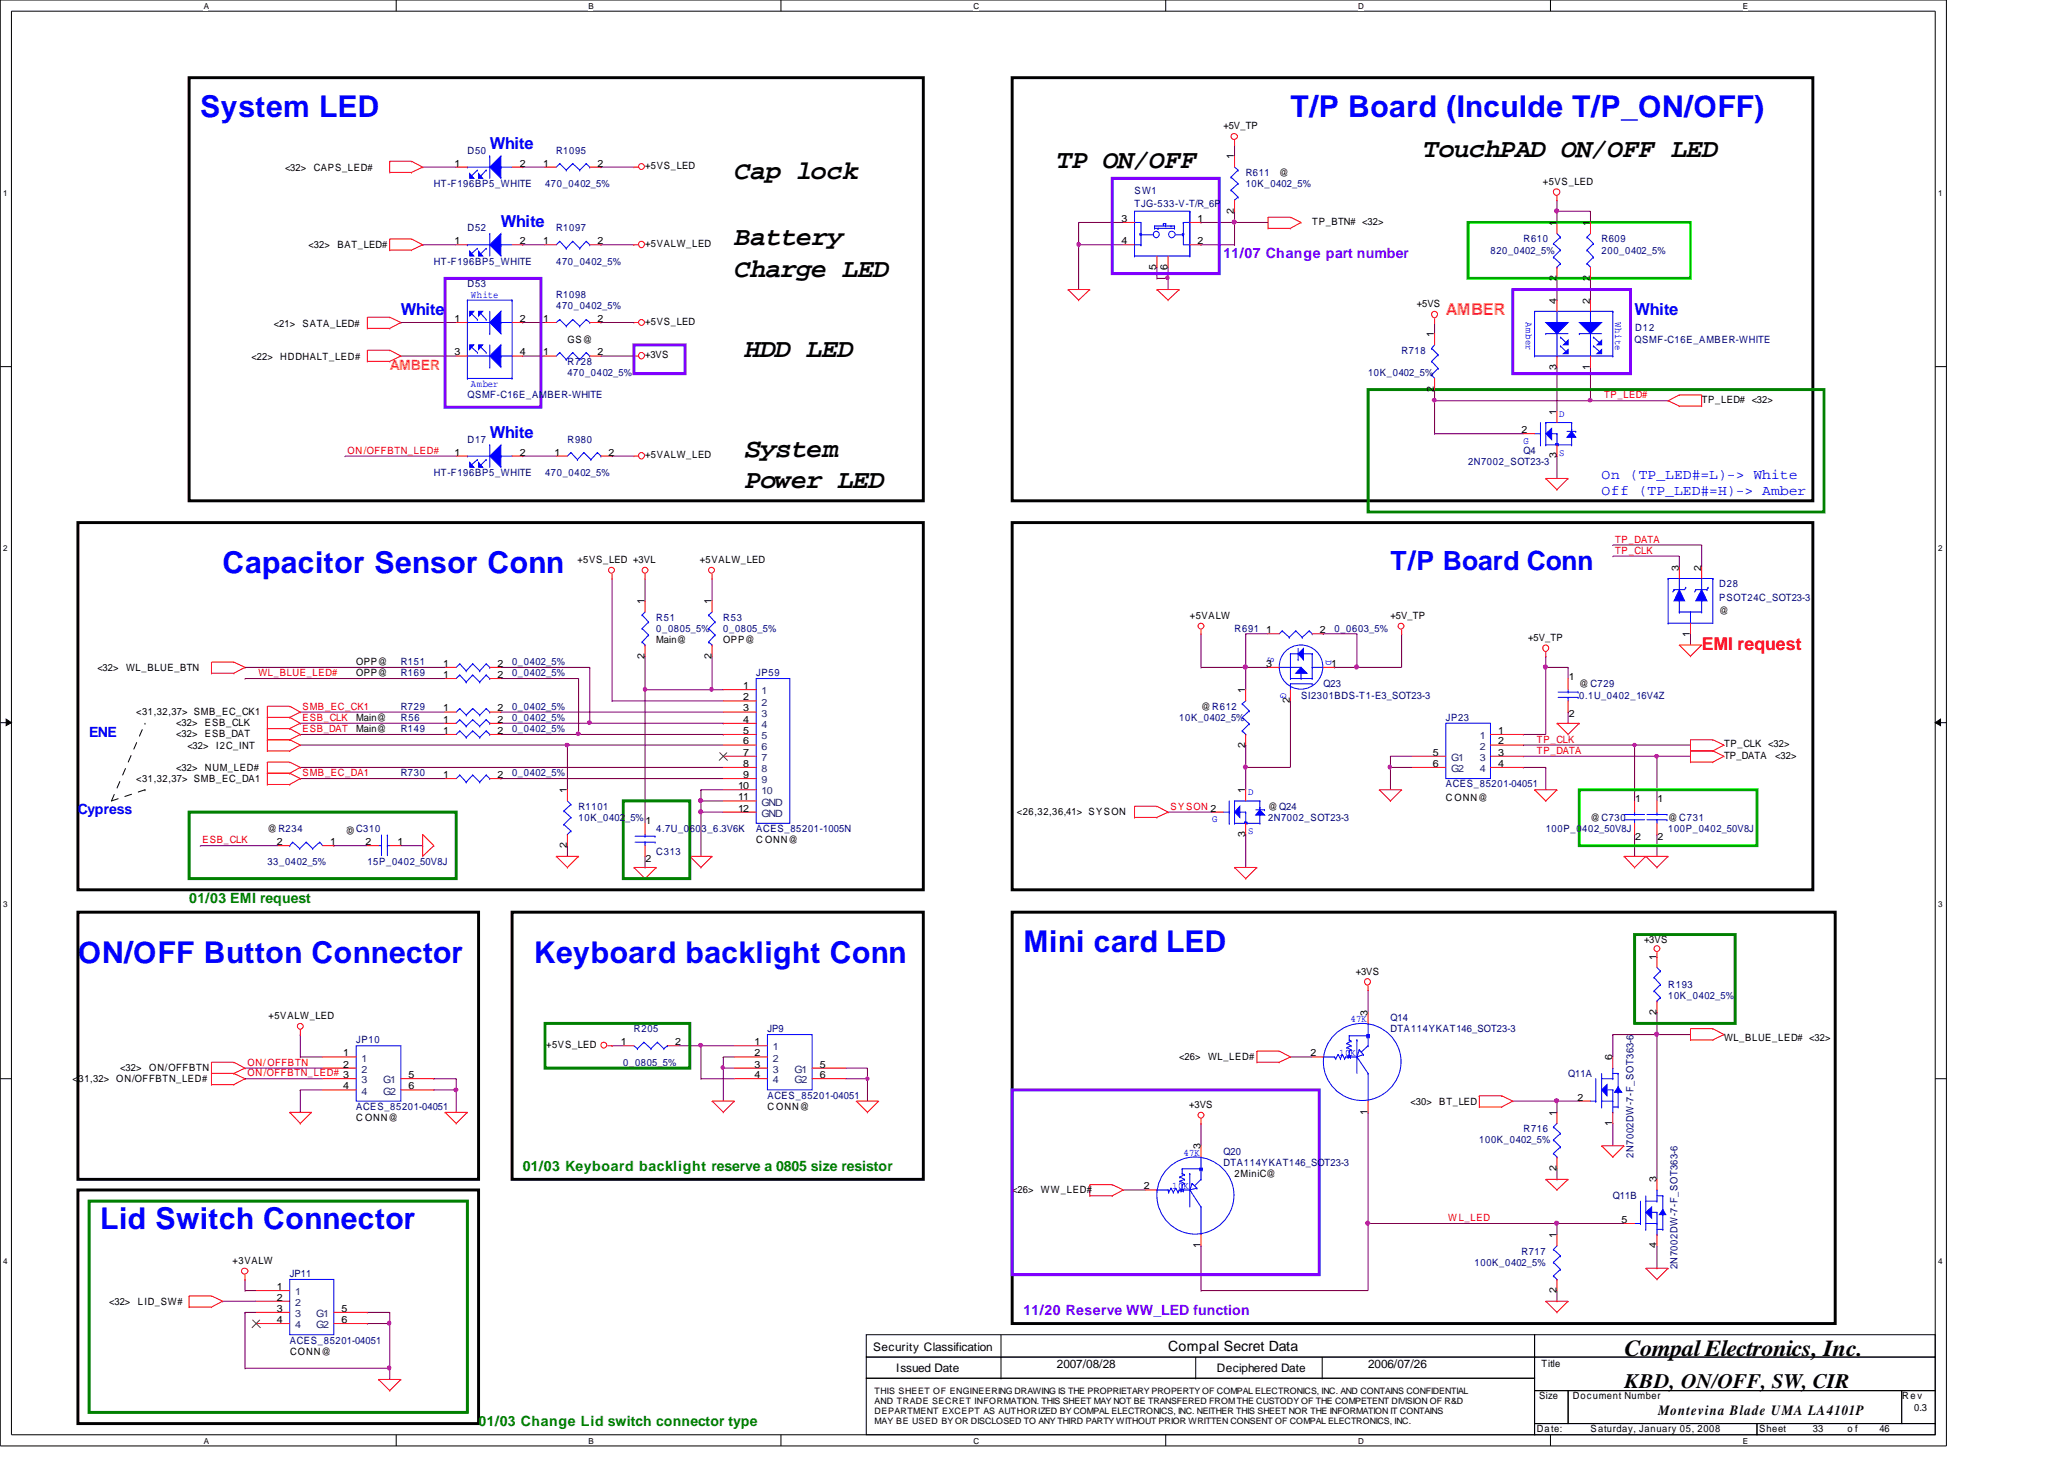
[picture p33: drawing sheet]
<svg xmlns="http://www.w3.org/2000/svg" width="297mm" height="210mm" viewBox="0 0 297 210" stroke-linecap="round" stroke-linejoin="round" font-family="sans-serif">
<defs><g id="words">
<g font-size="4.3" fill="#00f">
<text x="28.8" y="16.8">System LED</text>
<text x="185.7" y="16.8">T/P Board (Inculde T/P_ON/OFF)</text>
<text x="32" y="82.5">Capacitor Sensor Conn</text>
<text x="147.3" y="136.9">Mini card LED</text>
<text x="11.2" y="138.5">ON/OFF Button Connector</text>
<text x="76.8" y="138.5">Keyboard backlight Conn</text>
<text x="14.4" y="176.9">Lid Switch Connector</text>
</g>
<g font-size="3.8">
<text x="204.8" y="22.5">TouchPAD ON/OFF LED</text>
<text x="105.7" y="25.7">Cap lock</text>
<text x="152.1" y="24.1">TP ON/OFF</text>
<text x="105.7" y="35.3">Battery</text>
<text x="105.7" y="39.8">Charge LED</text>
<text x="107.2" y="51.3">HDD LED</text>
<text x="107.2" y="65.7">System</text>
<text x="107.2" y="70.2">Power LED</text>
</g>
<text font-size="3.8" fill="#00f" x="200.1" y="82">T/P Board Conn</text>
<text font-size="3.3" x="233.8" y="195.1">Compal Electronics, Inc.</text>
<text font-size="3" x="233.8" y="199.6">KBD, ON/OFF, SW, CIR</text>
<text font-size="2.5" fill="#f00" x="244.9" y="93.6">EMI request</text>
<g font-size="2.4" fill="#00f">
<text x="70.5" y="21.4">White</text>
<text x="72.1" y="32.6">White</text>
<text x="57.7" y="45.4">White</text>
<text x="235.2" y="45.4">White</text>
<text x="70.5" y="63">White</text>
</g>
<text font-size="2.4" fill="#ff8000" x="208.1" y="45.4">AMBER</text>
<g font-size="2" fill="#8000ff">
<text x="176.1" y="37.2">11/07 Change part number</text>
<text x="147.3" y="189.1">11/20 Reserve WW_LED function</text>
</g>
<text font-size="2" fill="#ff8000" x="56.1" y="53.2">AMBER</text>
<g font-size="2" fill="#00f">
<text x="230.5" y="68.9">On</text>
<text x="230.5" y="71.2">Off (TP_LED#=H)-&gt; Amber</text>
<text x="234.6" y="68.9">(TP_LED#=L)-&gt; White</text>
<text x="12.8" y="106">ENE</text>
<text x="11.2" y="117.2">Cypress</text>
</g>
<g font-size="2" fill="#008000">
<text x="27.2" y="130">01/03 EMI request</text>
<text x="75.2" y="168.4">01/03 Keyboard backlight reserve a 0805 size resistor</text>
<text x="68.9" y="205.1">01/03 Change Lid switch connector type</text>
</g>
<g font-size="2">
<text x="168.1" y="194.3">Compal Secret Data</text>
<text x="238.6" y="203.5">Montevina Blade UMA LA4101P</text>
</g>
<g font-size="1.7">
<text x="125.7" y="194.3">Security Classification</text>
<text x="129" y="197.4">Issued Date</text>
<text x="152.1" y="196.8">2007/08/28</text>
<text x="175.1" y="197.4">Deciphered Date</text>
<text x="196.9" y="196.8">2006/07/26</text>
</g>
<g font-size="1.4">
<text x="65.4" y="24">1</text>
<text x="74.8" y="24">2</text>
<text x="78.2" y="24">1</text>
<text x="86" y="24">2</text>
<text x="176.1" y="18.5">+5V_TP</text>
<text x="177.6" y="22.9" transform="rotate(-90 177.6 22.9)">1</text>
<text x="41" y="24.6">&lt;32&gt;</text>
<text x="45.2" y="24.6">CAPS_LED#</text>
<text x="92.8" y="24.3">+5VS_LED</text>
<text x="184.1" y="25.3">@</text>
<text x="222" y="26.6">+5VS_LED</text>
<text x="44.4" y="35.6">&lt;32&gt;</text>
<text x="48.6" y="35.6">BAT_LED#</text>
<text x="65.4" y="35.1">1</text>
<text x="74.8" y="35.1">2</text>
<text x="78.2" y="35.1">1</text>
<text x="86" y="35.1">2</text>
<text x="92.8" y="35.6">+5VALW_LED</text>
<text x="161.4" y="31.9">3</text>
<text x="161.4" y="35.1">4</text>
<text x="172.3" y="35.1">2</text>
<text x="172.3" y="31.9">1</text>
<text x="177.6" y="30.7" transform="rotate(-90 177.6 30.7)">2</text>
<text x="188.8" y="32.3">TP_BTN# &lt;32&gt;</text>
<text x="224" y="32.5" transform="rotate(-90 224 32.5)">1</text>
<text x="228.8" y="32.5" transform="rotate(-90 228.8 32.5)">1</text>
<text x="166.4" y="38.8" transform="rotate(-90 166.4 38.8)">5</text>
<text x="168" y="38.8" transform="rotate(-90 168 38.8)">6</text>
<text x="224" y="40.4" transform="rotate(-90 224 40.4)">2</text>
<text x="228.8" y="40.4" transform="rotate(-90 228.8 40.4)">2</text>
<text x="39.4" y="47.1">&lt;21&gt;</text>
<text x="43.6" y="47.1">SATA_LED#</text>
<text x="65.4" y="46.3">1</text>
<text x="74.8" y="46.3">2</text>
<text x="78.2" y="46.3">1</text>
<text x="86" y="46.3">2</text>
<text x="92.8" y="46.7">+5VS_LED</text>
<text x="203.9" y="44.2">+5VS</text>
<text x="224" y="43.7" transform="rotate(-90 224 43.7)">4</text>
<text x="228.8" y="43.7" transform="rotate(-90 228.8 43.7)">2</text>
<text x="36.2" y="51.8">&lt;22&gt;</text>
<text x="40.3" y="51.8">HDDHALT_LED#</text>
<text x="65.4" y="51.1">3</text>
<text x="74.8" y="51.1">4</text>
<text x="78.2" y="51.1">1</text>
<text x="81.7" y="49.3">GS@</text>
<text x="86" y="51.1">2</text>
<text x="92.8" y="51.6">+3VS</text>
<text x="206.4" y="48.5" transform="rotate(-90 206.4 48.5)">1</text>
<text x="224" y="53.2" transform="rotate(-90 224 53.2)">3</text>
<text x="228.8" y="53.2" transform="rotate(-90 228.8 53.2)">1</text>
<text x="206.4" y="56.4" transform="rotate(-90 206.4 56.4)">2</text>
<text x="224" y="59.7" transform="rotate(-90 224 59.7)">1</text>
<text x="244.9" y="57.9">TP_LED# &lt;32&gt;</text>
<text x="65.4" y="65.5">1</text>
<text x="74.8" y="65.5">2</text>
<text x="79.8" y="65.5">1</text>
<text x="87.6" y="65.5">2</text>
<text x="92.8" y="66">+5VALW_LED</text>
<text x="219" y="62.3">2</text>
<text x="224" y="66" transform="rotate(-90 224 66)">3</text>
<text x="83.1" y="80.9">+5VS_LED +3VL</text>
<text x="100.7" y="80.9">+5VALW_LED</text>
<text x="241.6" y="82.1" transform="rotate(-90 241.6 82.1)">3</text>
<text x="244.8" y="82.1" transform="rotate(-90 244.8 82.1)">2</text>
<text x="92.7" y="87" transform="rotate(-90 92.7 87)">1</text>
<text x="102.4" y="87" transform="rotate(-90 102.4 87)">1</text>
<text x="171.2" y="89">+5VALW</text>
<text x="200.1" y="89">+5V_TP</text>
<text x="247.4" y="88.3">@</text>
<text x="51.3" y="95.7">OPP@</text>
<text x="63.8" y="95.9">1</text>
<text x="71.6" y="95.9">2</text>
<text x="92.7" y="94.7" transform="rotate(-90 92.7 94.7)">2</text>
<text x="94.4" y="92.5">Main@</text>
<text x="102.4" y="94.7" transform="rotate(-90 102.4 94.7)">2</text>
<text x="104.1" y="92.5">OPP@</text>
<text x="182.2" y="91.1">1</text>
<text x="182.2" y="95.9">3</text>
<text x="189.9" y="91.1">2</text>
<text x="191.6" y="95.9">1</text>
<text x="219.9" y="92.2">+5V_TP</text>
<text x="243.2" y="91.6" transform="rotate(-90 243.2 91.6)">1</text>
<text x="14" y="96.5">&lt;32&gt;</text>
<text x="18.2" y="96.5">WL_BLUE_BTN</text>
<text x="51.3" y="97.3">OPP@</text>
<text x="63.8" y="97.5">1</text>
<text x="71.6" y="97.5">2</text>
<text x="107" y="99.1">1</text>
<text x="107" y="100.8">2</text>
<text x="179.2" y="99.7" transform="rotate(-90 179.2 99.7)">1</text>
<text x="185.6" y="101.2" transform="rotate(-90 185.6 101.2)">2</text>
<text x="225.8" y="97.8">1</text>
<text x="227.3" y="98.9">@ C729</text>
<text x="19.6" y="102.9">&lt;31,32,37&gt; SMB_EC_CK1</text>
<text x="25.4" y="106.1">&lt;32&gt;</text>
<text x="25.4" y="104.5">&lt;32&gt;</text>
<text x="27" y="107.7">&lt;32&gt;</text>
<text x="29.5" y="106.1">ESB_DAT</text>
<text x="29.5" y="104.5">ESB_CLK</text>
<text x="31.1" y="107.7">I2C_INT</text>
<text x="51.3" y="103.7">Main@</text>
<text x="51.3" y="105.3">Main@</text>
<text x="63.8" y="104">1</text>
<text x="63.8" y="102.4">1</text>
<text x="63.8" y="105.6">1</text>
<text x="71.6" y="104">2</text>
<text x="71.6" y="102.4">2</text>
<text x="71.6" y="105.6">2</text>
<text x="107" y="102.4">3</text>
<text x="107" y="104">4</text>
<text x="107" y="105.6">5</text>
<text x="107" y="107.1">6</text>
<text x="172.8" y="102.1">@ R612</text>
<text x="179.2" y="107.6" transform="rotate(-90 179.2 107.6)">2</text>
<text x="215.6" y="105.6">1</text>
<text x="215.6" y="107.1">2</text>
<text x="225.8" y="103.2">2</text>
<text x="248.1" y="107.5">TP_CLK &lt;32&gt;</text>
<text x="19.6" y="112.5">&lt;31,32,37&gt; SMB_EC_DA1</text>
<text x="25.4" y="110.9">&lt;32&gt;</text>
<text x="29.5" y="110.9">NUM_LED#</text>
<text x="63.8" y="111.9">1</text>
<text x="71.6" y="111.9">2</text>
<text x="106.2" y="113.5">10</text>
<text x="107" y="108.7">7</text>
<text x="107" y="110.3">8</text>
<text x="107" y="111.9">9</text>
<text x="206.2" y="108.7">5</text>
<text x="206.2" y="110.3">6</text>
<text x="215.6" y="108.7">3</text>
<text x="215.6" y="110.3">4</text>
<text x="248.1" y="109.1">TP_DATA</text>
<text x="255.5" y="109.1">&lt;32&gt;</text>
<text x="38.5" y="119.7">@ R234</text>
<text x="51.1" y="119" transform="rotate(180 51.1 119)">@</text>
<text x="81.6" y="114.1" transform="rotate(-90 81.6 114.1)">1</text>
<text x="92.9" y="118.6">1</text>
<text x="106.2" y="115.1">11</text>
<text x="106.2" y="116.8">12</text>
<text x="146.3" y="117.3">&lt;26,32,36,41&gt; SYSON</text>
<text x="179.2" y="114.1" transform="rotate(-90 179.2 114.1)">1</text>
<text x="182.5" y="116.5">@ Q24</text>
<text x="208.1" y="115.2">C ONN@</text>
<text x="228.9" y="118.1">@ C730</text>
<text x="235.3" y="115.4">1</text>
<text x="238.5" y="115.4">1</text>
<text x="240.1" y="118.1">@ C731</text>
<text x="39.8" y="121.6">2</text>
<text x="47.5" y="121.6">1</text>
<text x="52.6" y="121.6">2</text>
<text x="57.2" y="121.6">1</text>
<text x="81.6" y="122" transform="rotate(-90 81.6 122)">2</text>
<text x="92.9" y="124">2</text>
<text x="108.8" y="121.3">C ONN@</text>
<text x="179.2" y="120.4" transform="rotate(-90 179.2 120.4)">3</text>
<text x="235.3" y="120.8">2</text>
<text x="238.5" y="120.8">2</text>
<text x="236.6" y="135.7">+3VS</text>
<text x="195.1" y="140.2">+3VS</text>
<text x="238.4" y="138.1" transform="rotate(-90 238.4 138.1)">1</text>
<text x="38.6" y="146.6">+5VALW_LED</text>
<text x="196.8" y="146.1" transform="rotate(-90 196.8 146.1)">3</text>
<text x="238.4" y="146" transform="rotate(-90 238.4 146)">2</text>
<text x="248.1" y="149.8">WL_BLUE_LED# &lt;32&gt;</text>
<text x="10.5" y="155.7">&lt;31,32&gt; ON/OFFBTN_LED#</text>
<text x="17.3" y="154.1">&lt;32&gt;</text>
<text x="21.5" y="154.1">ON/OFFBTN</text>
<text x="49.4" y="152">1</text>
<text x="49.4" y="153.6">2</text>
<text x="58.8" y="155.1">5</text>
<text x="78.6" y="150.7">+5VS_LED</text>
<text x="89.4" y="150.4">1</text>
<text x="97.2" y="150.4">2</text>
<text x="108.6" y="150.4">1</text>
<text x="108.6" y="152">2</text>
<text x="108.6" y="153.6">3</text>
<text x="108.6" y="155.1">4</text>
<text x="118" y="153.6">5</text>
<text x="118" y="155.1">6</text>
<text x="169.7" y="152.5">&lt;26&gt;</text>
<text x="173.9" y="152.5">WL_LED#</text>
<text x="188.6" y="152">2</text>
<text x="232" y="152.6" transform="rotate(-90 232 152.6)">6</text>
<text x="49.4" y="156.7">4</text>
<text x="51.3" y="161.3">C ONN@</text>
<text x="58.8" y="156.7">6</text>
<text x="110.4" y="159.7">C ONN@</text>
<text x="171.1" y="159.3">+3VS</text>
<text x="196.8" y="160.4" transform="rotate(-90 196.8 160.4)">1</text>
<text x="203" y="158.9">&lt;30&gt;</text>
<text x="207.1" y="158.9">BT_LED</text>
<text x="224" y="160.5" transform="rotate(-90 224 160.5)">1</text>
<text x="227" y="158.3">2</text>
<text x="232" y="162" transform="rotate(-90 232 162)">1</text>
<text x="172.8" y="165.4" transform="rotate(-90 172.8 165.4)">3</text>
<text x="145.7" y="171.7">&lt;26&gt;</text>
<text x="149.8" y="171.7">WW_LED#</text>
<text x="164.6" y="171.1">2</text>
<text x="177.7" y="169.3">2MiniC@</text>
<text x="224" y="168.4" transform="rotate(-90 224 168.4)">2</text>
<text x="238.4" y="170.1" transform="rotate(-90 238.4 170.1)">3</text>
<text x="172.8" y="179.6" transform="rotate(-90 172.8 179.6)">1</text>
<text x="224" y="178.1" transform="rotate(-90 224 178.1)">1</text>
<text x="233.4" y="175.9">5</text>
<text x="238.4" y="179.6" transform="rotate(-90 238.4 179.6)">4</text>
<text x="33.5" y="181.8">+3VALW</text>
<text x="39.8" y="185.6">1</text>
<text x="15.7" y="187.7">&lt;32&gt;</text>
<text x="19.9" y="187.7">LID_SW#</text>
<text x="39.8" y="187.1">2</text>
<text x="39.8" y="188.7">3</text>
<text x="39.8" y="190.3">4</text>
<text x="49.1" y="188.7">5</text>
<text x="49.1" y="190.3">6</text>
<text x="224" y="186" transform="rotate(-90 224 186)">2</text>
<text x="41.8" y="194.9">CONN@</text>
<text x="221.9" y="196.7">Title</text>
<text x="221.5" y="201.3">Size</text>
<text x="226.4" y="201.3">Document Number</text>
<text x="273.8" y="201.3">Re v</text>
<text x="275.5" y="202.9">0.3</text>
<text x="221.2" y="206.1">Date:</text>
<text x="228.9" y="206.1">Saturday, January 05, 2008</text>
<text x="253.2" y="206.1">Sheet</text>
<text x="260.9" y="206.1">33</text>
<text x="265.9" y="206.1">o f</text>
<text x="270.5" y="206.1">46</text>
</g>
<g font-size="1.4" fill="#000080">
<text x="67.3" y="22.1">D50</text>
<text x="80" y="22.1">R1095</text>
<text x="62.4" y="26.9">HT-F196BP5_WHITE</text>
<text x="78.4" y="26.9">470_0402_5%</text>
<text x="163.3" y="27.9">SW1</text>
<text x="163.3" y="29.8">TJG-533-V-T/R_6P</text>
<text x="179.3" y="25.3">R611</text>
<text x="179.3" y="26.9">10K_0402_5%</text>
<text x="67.3" y="33.3">D52</text>
<text x="80" y="33.3">R1097</text>
<text x="219.2" y="34.9">R610</text>
<text x="230.5" y="34.9">R609</text>
<text x="62.4" y="38.1">HT-F196BP5_WHITE</text>
<text x="67.3" y="41.3">D53</text>
<text x="80" y="38.1">470_0402_5%</text>
<text x="214.5" y="36.5">820_0402_5%</text>
<text x="230.5" y="36.5">200_0402_5%</text>
<text x="80" y="42.9">R1098</text>
<text x="80" y="44.4">470_0402_5%</text>
<text x="235.3" y="47.7">D12</text>
<text x="81.7" y="52.5">R728</text>
<text x="201.7" y="50.9">R718</text>
<text x="235.2" y="49.3">QSMF-C16E_AMBER-WHITE</text>
<text x="67.3" y="57.3">QSMF-C16E_AMBER-WHITE</text>
<text x="81.7" y="54.1">470_0402_5%</text>
<text x="196.9" y="54.1">10K_0402_5%</text>
<text x="67.3" y="63.7">D17</text>
<text x="81.7" y="63.7">R980</text>
<text x="219.2" y="65.3">Q4</text>
<text x="62.4" y="68.5">HT-F196BP5_WHITE</text>
<text x="78.4" y="68.5">470_0402_5%</text>
<text x="211.3" y="66.9">2N7002_SOT23-3</text>
<text x="94.4" y="89.3">R51</text>
<text x="104.1" y="89.3">R53</text>
<text x="247.4" y="84.5">D28</text>
<text x="247.4" y="86.4">PSOT24C_SOT23-3</text>
<text x="57.7" y="95.7">R151</text>
<text x="73.7" y="95.7">0_0402_5%</text>
<text x="94.4" y="90.9">0_0805_5%</text>
<text x="104.1" y="90.9">0_0805_5%</text>
<text x="177.7" y="90.9">R691</text>
<text x="192.1" y="90.9">0_0603_5%</text>
<text x="57.7" y="97.3">R169</text>
<text x="73.7" y="97.3">0_0402_5%</text>
<text x="108.8" y="97.3">JP59</text>
<text x="187.2" y="100.5">SI2301BDS-T1-E3_SOT23-3</text>
<text x="190.5" y="98.9">Q23</text>
<text x="227.3" y="100.5">0.1U_0402_16V4Z</text>
<text x="57.7" y="103.7">R56</text>
<text x="57.7" y="102.1">R729</text>
<text x="57.7" y="105.3">R149</text>
<text x="73.7" y="103.7">0_0402_5%</text>
<text x="73.7" y="102.1">0_0402_5%</text>
<text x="73.7" y="105.3">0_0402_5%</text>
<text x="169.7" y="103.7">10K_0402_5%</text>
<text x="208.1" y="103.7">JP23</text>
<text x="57.7" y="111.7">R730</text>
<text x="73.7" y="111.7">0_0402_5%</text>
<text x="208.1" y="113.3">ACES_85201-04051</text>
<text x="51.3" y="119.7">C310</text>
<text x="83.3" y="116.5">R1101</text>
<text x="83.3" y="118.1">10K_0402_5%</text>
<text x="94.4" y="119.7">4.7U_0603_6.3V6K</text>
<text x="108.8" y="119.7">ACES_85201-1005N</text>
<text x="182.5" y="118.1">2N7002_SOT23-3</text>
<text x="222.5" y="119.7">100P_0402_50V8J</text>
<text x="240.1" y="119.7">100P_0402_50V8J</text>
<text x="38.5" y="124.5">33_0402_5%</text>
<text x="52.9" y="124.5">15P_0402_50V8J</text>
<text x="94.4" y="122.9">C313</text>
<text x="240.1" y="142.1">R193</text>
<text x="240.1" y="143.7">10K_0402_5%</text>
<text x="91.2" y="148.5">R205</text>
<text x="110.4" y="148.5">JP9</text>
<text x="200.1" y="146.9">Q14</text>
<text x="200.1" y="148.5">DTA114YKAT146_SOT23-3</text>
<text x="51.3" y="150.1">JP10</text>
<text x="89.7" y="153.3">0_0805_5%</text>
<text x="225.7" y="154.9">Q11A</text>
<text x="51.3" y="159.7">ACES_85201-04051</text>
<text x="110.4" y="158.1">ACES_85201-04051</text>
<text x="176.1" y="166.1">Q20</text>
<text x="176.1" y="167.7">DTA114YKAT146_SOT23-3</text>
<text x="212.9" y="164.5">100K_0402_5%</text>
<text x="219.2" y="162.9">R716</text>
<text x="235.1" y="166.6" transform="rotate(-90 235.1 166.6)">2N7002DW-7-F_SOT363-6</text>
<text x="232.1" y="172.5">Q11B</text>
<text x="41.7" y="183.7">JP11</text>
<text x="212.2" y="182.1">100K_0402_5%</text>
<text x="219" y="180.5">R717</text>
<text x="241.4" y="182.6" transform="rotate(-90 241.4 182.6)">2N7002DW-7-F_SOT363-6</text>
<text x="41.7" y="193.3">ACES_85201-04051</text>
</g>
<g font-size="1.4" fill="#00f">
<text x="67.8" y="42.9">White</text>
<text x="219.6" y="46.4" transform="rotate(90 219.6 46.4)">Amber</text>
<text x="232.4" y="46.4" transform="rotate(90 232.4 46.4)">White</text>
<text x="67.8" y="55.7">Amber</text>
<text x="219.2" y="63.8">G</text>
<text x="224.4" y="60">D</text>
<text x="224.4" y="65.6">S</text>
<text x="182.5" y="94.6" transform="rotate(90 182.5 94.6)">S</text>
<text x="190.8" y="94.9" transform="rotate(90 190.8 94.9)">D</text>
<text x="184.3" y="99.7" transform="rotate(90 184.3 99.7)">G</text>
<text x="174.5" y="118.3">G</text>
<text x="179.6" y="114.4">D</text>
<text x="179.6" y="120">S</text>
<text x="194.3" y="147.1">47K</text>
<text x="192.7" y="151.9">10K</text>
<text x="170.3" y="166.3">47K</text>
<text x="168.7" y="171">10K</text>
</g>
<g font-size="1.4" fill="#f00">
<text x="230.8" y="57.3">TP_LED#</text>
<text x="50" y="65.3">ON/OFFBTN_LED#</text>
<text x="232.4" y="78.1">TP_DATA</text>
<text x="232.4" y="79.7">TP_CLK</text>
<text x="37.2" y="97.3">WL_BLUE_LED#</text>
<text x="43.6" y="103.7">ESB_CLK</text>
<text x="43.6" y="105.3">ESB_DAT</text>
<text x="43.6" y="102.1">SMB_EC_CK1</text>
<text x="221.2" y="106.8">TP_CLK</text>
<text x="43.6" y="111.7">SMB_EC_DA1</text>
<text x="221.2" y="108.5">TP_DATA</text>
<text x="168.4" y="116.5">SY SON 2</text>
<text x="29.2" y="121.3">ESB_CLK</text>
<text x="35.6" y="154.9">ON/OFFBTN_LED# 3</text>
<text x="35.6" y="153.3">ON/OFFBTN</text>
<text x="208.4" y="175.7">W L_LED</text>
</g>
<g font-size="1.4" fill="#004080">
<text x="109.6" y="99.9">1</text>
<text x="109.6" y="101.5">2</text>
<text x="109.6" y="103.1">3</text>
<text x="109.6" y="104.7">4</text>
<text x="109.6" y="106.3">5</text>
<text x="109.6" y="107.9">6</text>
<text x="213" y="106.3">1</text>
<text x="213" y="107.9">2</text>
<text x="109.6" y="109.5">7</text>
<text x="109.6" y="111.1">8</text>
<text x="109.6" y="112.7">9</text>
<text x="208.8" y="109.5">G1</text>
<text x="208.8" y="111.1">G2</text>
<text x="213" y="109.5">3</text>
<text x="213" y="111.1">4</text>
<text x="109.6" y="114.3">10</text>
<text x="109.6" y="115.9">GND</text>
<text x="109.6" y="117.5">GND</text>
<text x="52" y="152.7">1</text>
<text x="52" y="154.3">2</text>
<text x="52" y="155.9">3</text>
<text x="55.2" y="155.9">G1</text>
<text x="111.2" y="151.1">1</text>
<text x="111.2" y="152.7">2</text>
<text x="111.2" y="154.3">3</text>
<text x="111.2" y="155.9">4</text>
<text x="114.3" y="154.3">G1</text>
<text x="114.3" y="155.9">G2</text>
<text x="52" y="157.5">4</text>
<text x="55.2" y="157.5">G2</text>
<text x="42.5" y="186.4">1</text>
<text x="42.5" y="187.9">2</text>
<text x="42.5" y="189.5">3</text>
<text x="42.5" y="191.1">4</text>
<text x="45.5" y="189.5">G1</text>
<text x="45.5" y="191.1">G2</text>
</g>
<g font-size="1.3">
<text x="125.9" y="202">AND TRADE SECRET INFORMATION. THIS SHEET MAY NOT BE TRANSFERED FROM THE CUSTODY OF THE COMPETENT DIVISION OF R&amp;D</text>
<text x="125.9" y="203.5">DEPARTMENT EXCEPT AS AUTHORIZED BY COMPAL ELECTRONICS, INC. NEITHER THIS SHEET NOR THE INFORMATION IT CONTAINS</text>
<text x="125.9" y="200.6">THIS SHEET OF ENGINEERING DRAWING IS THE PROPRIETARY PROPERTY OF COMPAL ELECTRONICS, INC. AND CONTAINS CONFIDENTIAL</text>
<text x="125.9" y="204.9">MAY BE USED BY OR DISCLOSED TO ANY THIRD PARTY WITHOUT PRIOR WRITTEN CONSENT OF COMPAL ELECTRONICS, INC.</text>
</g>
<g font-size="1.2">
<text x="29.3" y="1.3">A</text>
<text x="84.7" y="1.3">B</text>
<text x="140.1" y="1.3">C</text>
<text x="195.4" y="1.3">D</text>
<text x="250.8" y="1.3">E</text>
<text x=".5" y="28.2">1</text>
<text x="278.9" y="28.2">1</text>
<text x=".5" y="79.3">2</text>
<text x="278.9" y="79.3">2</text>
<text x=".5" y="130.6">3</text>
<text x="278.9" y="130.6">3</text>
<text x=".5" y="181.8">4</text>
<text x="278.9" y="181.8">4</text>
<text x="29.3" y="207.7">A</text>
<text x="84.7" y="207.7">B</text>
<text x="140.1" y="207.7">C</text>
<text x="195.4" y="207.7">D</text>
<text x="250.8" y="207.7">E</text>
</g>
</g></defs>
<path d="M0 0h280.1v208h-280.1zM1.6 1.6h276.9v204.8h-276.9z" fill="none" stroke="#000" stroke-width=".14"/>
<g fill="#fff">
<path d="M29.3 .3h.6v1.2h-.6z"/>
<path d="M29.3 206.7h.6v1.2h-.6z"/>
</g>
<path d="M57 0v1.6M57 206.4v1.6" fill="none" stroke="#000" stroke-width=".14"/>
<g fill="#fff">
<path d="M84.7 .3h.7v1.2h-.7z"/>
<path d="M84.7 206.7h.7v1.2h-.7z"/>
</g>
<path d="M112.4 0v1.6M112.4 206.4v1.6" fill="none" stroke="#000" stroke-width=".14"/>
<g fill="#fff">
<path d="M140.1 .3h.7v1.2h-.7z"/>
<path d="M140.1 206.7h.7v1.2h-.7z"/>
</g>
<path d="M167.8 0v1.6M167.8 206.4v1.6" fill="none" stroke="#000" stroke-width=".14"/>
<g fill="#fff">
<path d="M195.4 .3h.8v1.2h-.8z"/>
<path d="M195.4 206.7h.8v1.2h-.8z"/>
</g>
<path d="M223.1 0v1.6M223.1 206.4v1.6" fill="none" stroke="#000" stroke-width=".14"/>
<g fill="#fff">
<path d="M250.8 .3h.7v1.2h-.7z"/>
<path d="M250.8 206.7h.7v1.2h-.7z"/>
<path d="M.5 27.2h.6v1.2h-.6z"/>
<path d="M278.9 27.2h.6v1.2h-.6z"/>
<path d="M.5 78.3h.6v1.3h-.6z"/>
<path d="M278.9 78.3h.6v1.3h-.6z"/>
</g>
<path d="M0 52.7h1.6M278.5 52.7h1.6" fill="none" stroke="#000" stroke-width=".14"/>
<g fill="#fff">
<path d="M.5 129.5h.6v1.3h-.6z"/>
<path d="M278.9 129.5h.6v1.3h-.6z"/>
</g>
<path d="M0 104h1.6M.9 103.5l.7 .5-.7 .4zM278.5 104l.8-.5v.9zM278.5 104h1.6" fill="none" stroke="#000" stroke-width=".14"/>
<path d="M.9 103.5l.7 .5-.7 .4zM278.5 104l.8-.5v.9z" fill="#000"/>
<g fill="#fff">
<path d="M.5 180.8h.6v1.2h-.6z"/>
<path d="M278.9 180.8h.6v1.2h-.6z"/>
</g>
<g fill="none" stroke="#000" stroke-width=".14">
<path d="M0 155.2h1.6M278.5 155.2h1.6M124.7 192h96.1v3.2h-96.1zM124.7 195.2h96.1v3.1h-96.1zM124.7 198.3h96.1v8.1h-96.1zM144.1 195.2h.1M144.1 198.3h.1M144.1 192v6.3M172.1 198.3h.1M172.1 195.2v3.1M190.3 198.3h.1M190.3 195.2v3.1"/>
<path d="M220.8 192h57.7v3.2h-57.7zM220.8 195.2h57.7v4.9h-57.7zM220.8 200.1h4.9v4.7h-4.9zM220.8 204.8h32.1v1.6h-32.1zM225.7 200.1h48v4.7h-48zM252.9 204.8h25.6v1.6h-25.6zM273.7 200.1h4.8v4.7h-4.8z"/>
</g>
<g fill="none" stroke="#800040" stroke-width=".14">
<path d="M60.8 24h.1M60.8 35.2h.1M60.8 35.2h4.9M60.8 24h4.9M75.2 24h.1M75.2 35.2h.1M75.2 35.2h3.2M75.2 24h3.2M86.5 35.2h.1M86.5 24h.1M86.5 35.2h4.7M86.5 24h4.7"/>
<path d="M155.2 35.2h.1M155.2 32h.1M155.2 35.2h6.5M155.2 32h6.5M155.2 32v9.7M166.5 38.4h.1M166.5 38.4v1.6M168.1 38.4h.1M168.1 38.4v3.3M172.8 35.2h.1M172.8 32h.1M172.8 35.2h4.9"/>
<path d="M172.8 32h9.7M177.7 20.8h.1M177.7 30.4h.1M177.7 35.2h.1M177.7 32h.1M177.7 20.8v1.6M177.7 30.4v4.8M224.1 28.8h.1M224.1 30.4h.1M224.1 28.8v3.2M224.1 30.4h4.8M228.9 30.4h.1"/>
<path d="M228.9 30.4v1.6M57.7 46.4h.1M57.7 51.2h.1M57.7 46.4h8M57.7 51.2h8M75.2 46.4h.1M75.2 51.2h.1M75.2 46.4h3.2M75.2 51.2h3.2M86.5 46.4h.1M86.5 51.2h.1M86.5 46.4h4.7"/>
<path d="M86.5 51.2h4.7M166.5 40h.1M166.5 40h1.6M168.1 40h.1M206.5 57.7h.1M206.5 56h.1M206.5 48h.1M206.5 57.7h33.6M206.5 46.4v1.6M206.5 56v6.4M224.1 43.2h.1M224.1 52.8h.1"/>
<path d="M224.1 40v3.2M224.1 52.8v6.4M228.9 43.2h.1M228.9 57.7h.1M228.9 52.8h.1M228.9 40v3.2M228.9 52.8v4.9M49.7 65.6h.1M49.7 65.6h16M75.2 65.6h.1M75.2 65.6h4.8M88.1 65.6h.1"/>
<path d="M88.1 65.6h3.1M206.5 62.4h.1M206.5 62.4h12.7M224.1 65.6h.1M224.1 65.6v3.2M232.1 78.4h.1M232.1 78.4h12.8M244.9 78.4h.1M244.9 78.4v3.2M35.3 96h.1M35.3 97.6h.1M35.3 96h28.7"/>
<path d="M35.3 97.6h28.7M72.1 96h12.8M72.1 97.6h11.2M83.3 97.6h.1M83.3 97.6v8.1M84.9 96h.1M84.9 96v8.1M88.1 83.2h.1M88.1 83.2v17.6M92.8 86.4h.1M92.8 99.2h.1M92.8 94.4h.1"/>
<path d="M92.8 99.2h11.3M92.8 83.2v3.2M92.8 94.4v24M102.5 99.2h.1M102.5 83.2h.1M102.5 83.2v3.2M102.5 94.4v4.8M172.8 91.2h.1M172.8 96h.1M172.8 91.2v4.8M172.8 96h9.7M179.3 96h.1"/>
<path d="M179.3 91.2h.1M179.3 91.2v8M179.3 91.2h3.2M190.5 91.2h.1M190.5 91.2h4.8M192.1 96h.1M195.3 96h.1M195.3 91.2h.1M195.3 91.2v4.8M201.7 91.2h.1M201.7 91.2v4.8h-9.6M222.5 96h.1"/>
<path d="M222.5 94.4h.1M222.5 96h3.2M222.5 94.4v11.3h-3.3M225.7 96h.1M225.7 96v1.6M232.1 80h.1M232.1 80h9.6M241.7 80h.1M241.7 80v1.6M243.3 91.2h.1M243.3 91.2v1.6M43.2 110.4h.1"/>
<path d="M43.2 107.2h.1M43.2 104.1h.1M43.2 105.7h.1M43.2 102.4h.1M43.2 112h.1M43.2 107.2h60.9M43.2 110.4h60.9M43.2 105.7h20.8M43.2 104.1h20.8M43.2 102.4h20.8M43.2 112h20.8M72.1 102.4h.1"/>
<path d="M72.1 112h.1M72.1 105.7h32M72.1 104.1h32M72.1 102.4h32M72.1 112h32M81.7 107.2h.1M81.7 107.2v6.4M83.3 105.7h.1M84.9 104.1h.1M88.1 100.8h.1M88.1 100.8h16M100.9 115.2h.1"/>
<path d="M100.9 113.6h.1M100.9 116.8h.1M100.9 116.8h3.2M100.9 113.6v9.6M100.9 113.6h3.2M100.9 115.2h3.2M104.1 105.7h.1M104.1 104.1h.1M168.1 116.8h.1M168.1 116.8h6.4M179.3 110.4h.1M179.3 107.2h.1"/>
<path d="M179.3 107.2v6.4M185.7 100.8h.1M185.7 100.8v9.6h-6.4M200.1 108.8h.1M200.1 110.4h.1M200.1 110.4h3.1M200.1 108.8h3.1M200.1 108.8v4.8M219.2 105.7h.1M219.2 108.8h.1M219.2 107.2h.1M219.2 110.4h.1"/>
<path d="M219.2 107.2h24.1M219.2 110.4h3.3M219.2 108.8h24.1M222.5 110.4h.1M222.5 110.4v3.2M225.7 102.4h.1M225.7 102.4v1.7M235.2 107.2h.1M235.2 107.2v8M238.5 108.8h.1M238.5 108.8v6.4M28.8 121.7h.1"/>
<path d="M28.8 121.7h11.3M48 121.7h.1M48 121.7h4.9M57.7 121.7h3.1M60.8 121.7h.1M81.7 121.7h.1M81.7 121.7v1.5M92.8 124.8h.1M92.8 123.2v1.6M179.3 120.1h.1M179.3 120.1v4.7M235.2 120.1h.1"/>
<path d="M235.2 120.1v3.1M238.5 120.1h.1M238.5 120.1v3.1M35.3 155.2h.1M35.3 153.7h.1M35.3 155.2h11.1M35.3 153.7h11.1M43.2 148.8h.1M43.2 152.1h.1M43.2 156.8h.1M43.2 152.1h3.2M43.2 148.8v3.3"/>
<path d="M43.2 156.8v3.2M43.2 156.8h3.2M62.4 156.8h.1M62.4 155.2h.1M62.4 155.2h3.3M62.4 156.8h3.3M65.7 156.8h.1M65.7 155.2h.1M65.7 155.2v4.8M88.1 150.5h.1M88.1 150.5h1.6M97.7 150.5h8"/>
<path d="M100.9 150.5h.1M100.9 155.2h.1M100.9 155.2h4.8M100.9 150.5v4.7M104.1 152.1h.1M104.1 153.7h.1M104.1 152.1h1.6M104.1 153.7h1.6M104.1 152.1v6.3M121.7 155.2h3.1M121.7 153.7h3.1M124.8 153.7h.1"/>
<path d="M124.8 155.2h.1M124.8 153.7v4.7M185.7 152.1h.1M185.7 152.1h3.1M196.9 142.4h.1M196.9 142.4v3.2M217.7 158.4h.1M217.7 158.4h9.6M224.1 158.4h.1M224.1 158.4v1.6M232.1 148.8h.1M232.1 148.8v3.3"/>
<path d="M232.1 148.8h11.2M238.5 148.8h.1M238.5 145.6h.1M238.5 145.6v24.1M161.7 171.2h.1M161.7 171.2h3.2M172.8 161.6h.1M172.8 179.2h.1M172.8 161.6v3.2M172.8 179.2v6.5M196.9 160h.1M196.9 176h.1"/>
<path d="M196.9 160v25.7h-24.1M196.9 176h36.8M224.1 176h.1M224.1 169.7h.1M224.1 160h.1M224.1 168.1v1.6M224.1 176v1.6M232.1 161.6h.1M232.1 161.6v3.2M238.5 179.2v3.3M32 187.2h.1M32 187.2h4.9"/>
<path d="M35.3 188.8h.1M35.3 196.8h.1M35.3 184.1h.1M35.3 185.7h.1M35.3 185.7h1.6M35.3 188.8h1.6M35.3 196.8h20.8M35.3 184.1v1.6M35.3 188.8v8M52.9 188.8h.1M52.9 190.4h.1M52.9 188.8h3.2"/>
<path d="M52.9 190.4h3.2M56.1 196.8h.1M56.1 188.8h.1M56.1 190.4h.1M56.1 188.8v9.7M172.8 185.7h.1M224.1 187.2h.1M224.1 185.7v1.5M238.5 182.5h.1"/>
</g>
<g fill="none" stroke="#f00" stroke-width=".14">
<path d="M56.1 36h.1M56.1 34.4h.1M56.1 24.8h.1M56.1 23.2h.1M56.1 34.4h3.1M56.1 36h3.1M56.1 23.2v1.6M56.1 34.4v1.6M56.1 23.2h3.1M56.1 24.8h3.1M59.2 34.4h.1M59.2 36h.1"/>
<path d="M59.2 23.2h.1M59.2 24.8h.1M59.2 34.4l1.6 .8M59.2 23.2l1.6 .8M60.8 35.2h.1M60.8 24h.1M60.8 35.2l-1.6 .8M60.8 24l-1.6 .8M78.4 35.2h1.6M78.4 24h1.6M84.9 35.2h1.6M84.9 24h1.6"/>
<path d="M91.2 35.2h.1M91.2 24h.1M91.2 35.2h.7M91.2 24h.7M177.7 20.8h.1M177.7 20.2v.6M182.5 32.9h.1M182.5 31.2h.1M182.5 32.9h3.2M182.5 31.2v1.7M182.5 31.2h3.2M185.7 32.9h.1"/>
<path d="M185.7 31.2h.1M185.7 31.2l1.5 .8M187.2 32h.1M187.2 32l-1.5 .9M224.1 28.8h.1M224.1 28.2v.6M52.9 47.2h.1M52.9 45.6h.1M52.9 52h.1M52.9 50.4h.1M52.9 45.6h3.2M52.9 47.2h3.2"/>
<path d="M52.9 45.6v1.6M52.9 50.4v1.6M52.9 50.4h3.2M52.9 52h3.2M56.1 45.6h.1M56.1 47.2h.1M56.1 50.4h.1M56.1 52h.1M56.1 45.6l1.6 .8M56.1 50.4l1.6 .8M57.7 46.4h.1M57.7 51.2h.1"/>
<path d="M57.7 46.4l-1.6 .8M57.7 51.2l-1.6 .8M91.2 46.4h.1M91.2 51.2h.1M91.2 46.4h.7M91.2 51.2h.7M153.7 41.7h.1M153.7 41.7h3.1M153.7 41.7l1.5 1.5M155.2 43.2h.1M156.8 41.7h.1M156.8 41.7l-1.6 1.5"/>
<path d="M166.5 41.7h.1M166.5 41.7h3.2M166.5 41.7l1.6 1.5M168.1 43.2h.1M169.7 41.7h.1M169.7 41.7l-1.6 1.5M206.5 46.4h.1M206.5 45.8v.6M240.1 57.7h.1M240.1 57.7l1.6 .7M241.7 56.8h.1M241.7 58.4h.1"/>
<path d="M241.7 56.8h3.2M241.7 56.8l-1.6 .9M241.7 58.4h3.2M244.9 58.4h.1M244.9 56.8h.1M244.9 56.8v1.6M91.2 65.6h.1M91.2 65.6h.7M222.5 68.8h.1M222.5 68.8h3.2M222.5 68.8l1.6 1.6M224.1 70.4h.1"/>
<path d="M225.7 68.8h.1M225.7 68.8l-1.6 1.6M30.4 95.2h.1M30.4 96.9h.1M30.4 95.2h3.3M30.4 95.2v1.7M30.4 96.9h3.3M33.7 95.2h.1M33.7 96.9h.1M33.7 95.2l1.6 .8M35.3 96h.1M35.3 96l-1.6 .9"/>
<path d="M88.1 83.2h.1M88.1 82.5v.7M92.8 83.2h.1M92.8 82.5v.7M102.5 83.2h.1M102.5 82.5v.7M104.1 99.2h4.7M172.8 91.2h.1M172.8 90.6v.6M201.7 91.2h.1M201.7 90.6v.6M222.5 94.4h.1"/>
<path d="M222.5 93.8v.6M241.7 92.8h.1M241.7 92.8h3.2M241.7 92.8l1.6 1.6M243.3 94.4h.1M244.9 92.8h.1M244.9 92.8l-1.6 1.6M38.5 106.4h.1M38.5 108h.1M38.5 109.6h.1M38.5 111.3h.1M38.5 104.8h.1"/>
<path d="M38.5 103.2h.1M38.5 101.6h.1M38.5 112.9h.1M38.5 106.4h3.2M38.5 101.6v6.4M38.5 109.6v3.3M38.5 108h3.2M38.5 109.6h3.2M38.5 111.3h3.2M38.5 104.8h3.2M38.5 103.2h3.2M38.5 101.6h3.2"/>
<path d="M38.5 112.9h3.2M41.7 106.4h.1M41.7 108h.1M41.7 109.6h.1M41.7 111.3h.1M41.7 104.8h.1M41.7 103.2h.1M41.7 101.6h.1M41.7 112.9h.1M41.7 106.4l1.5 .8M41.7 109.6l1.5 .8M41.7 104.8l1.5 .9"/>
<path d="M41.7 103.2l1.5 .9M41.7 101.6l1.5 .8M41.7 111.3l1.5 .7M43.2 107.2h.1M43.2 110.4h.1M43.2 105.7h.1M43.2 104.1h.1M43.2 102.4h.1M43.2 112h.1M43.2 107.2l-1.5 .8M43.2 110.4l-1.5 .9M43.2 105.7l-1.5 .7"/>
<path d="M43.2 104.1l-1.5 .7M43.2 102.4l-1.5 .8M43.2 112l-1.5 .9M104.1 104.1h4.7M104.1 113.6h4.7M104.1 105.7h4.7M104.1 107.2h4.7M104.1 108.8h4.7M104.1 110.4h4.7M104.1 100.8h4.7M104.1 102.4h4.7M104.1 112h4.7"/>
<path d="M104.1 115.2h4.7M104.1 116.8h4.7M163.3 116h.1M163.3 117.6h.1M163.3 117.6h3.2M163.3 116h3.2M163.3 116v1.6M166.5 117.6h.1M166.5 116h.1M166.5 116l1.6 .8M168.1 116.8h.1M168.1 116.8l-1.6 .8"/>
<path d="M198.5 113.6h.1M198.5 113.6h3.2M198.5 113.6l1.6 1.6M200.1 115.2h.1M201.7 113.6h.1M201.7 113.6l-1.6 1.6M203.2 108.8h4.9M203.2 110.4h4.9M214.5 105.7h4.7M214.5 107.2h4.7M214.5 108.8h4.7M214.5 110.4h4.7"/>
<path d="M220.8 113.6h.1M220.8 113.6h3.3M220.8 113.6l1.7 1.6M222.5 115.2h.1M224.1 104.1h.1M224.1 113.6h.1M224.1 113.6l-1.6 1.6M224.1 104.1h3.2M224.1 104.1l1.6 1.6M225.7 105.7h.1M227.3 104.1h.1M227.3 104.1l-1.6 1.6"/>
<path d="M243.3 108h.1M243.3 106.4h.1M243.3 109.6h.1M243.3 106.4h3.2M243.3 108h3.2M243.3 106.4v3.2M243.3 109.6h3.2M246.5 108h.1M246.5 106.4h.1M246.5 109.6h.1M246.5 106.4l1.6 .8M246.5 108l1.6 .8"/>
<path d="M248.1 107.2h.1M248.1 108.8h.1M248.1 107.2l-1.6 .8M248.1 108.8l-1.6 .8M60.8 120.1h.1M60.8 123.2h.1M60.8 120.1v3.1M60.8 120.1l1.6 1.6M62.4 121.7h.1M62.4 121.7l-1.6 1.5M80 123.2h.1M80 123.2h3.3"/>
<path d="M80 123.2l1.7 1.6M81.7 124.8h.1M83.3 123.2h.1M83.3 123.2l-1.6 1.6M91.2 124.8h.1M91.2 124.8h3.2M91.2 124.8l1.6 1.6M92.8 126.4h.1M94.4 124.8h.1M94.4 124.8l-1.6 1.6M99.3 123.2h.1M99.3 123.2h3.2"/>
<path d="M99.3 123.2l1.6 1.6M100.9 124.8h.1M102.5 123.2h.1M102.5 123.2l-1.6 1.6M177.7 124.8h.1M177.7 124.8h3.2M177.7 124.8l1.6 1.6M179.3 126.4h.1M180.9 124.8h.1M180.9 124.8l-1.6 1.6M233.7 123.2h.1M233.7 123.2h6.4"/>
<path d="M233.7 123.2l1.5 1.6M235.2 124.8h.1M236.9 123.2h.1M236.9 123.2l1.6 1.6M236.9 123.2l-1.7 1.6M238.5 124.8h.1M238.5 137.7h.1M238.5 137v.7M240.1 123.2h.1M240.1 123.2l-1.6 1.6M30.4 152.8h.1M30.4 154.4h.1"/>
<path d="M30.4 156h.1M30.4 152.8h3.3M30.4 152.8v3.2M30.4 154.4h3.3M30.4 156h3.3M33.7 152.8h.1M33.7 154.4h.1M33.7 156h.1M33.7 152.8l1.6 .9M33.7 154.4l1.6 .8M35.3 153.7h.1M35.3 155.2h.1"/>
<path d="M35.3 153.7l-1.6 .7M35.3 155.2l-1.6 .8M43.2 148.8h.1M43.2 148.2v.6M87.4 150.5h.7M88.1 150.5h.1M102.5 158.4h.1M102.5 158.4h3.2M102.5 158.4l1.6 1.6M105.7 158.4h.1M105.7 158.4l-1.6 1.6M123.2 158.4h.1"/>
<path d="M123.2 158.4h3.2M123.2 158.4l1.6 1.6M126.4 158.4h.1M126.4 158.4l-1.6 1.6M180.9 151.2h.1M180.9 152.8h.1M180.9 151.2h3.2M180.9 151.2v1.6M180.9 152.8h3.2M184.1 151.2h.1M184.1 152.8h.1M184.1 151.2l1.6 .9"/>
<path d="M185.7 152.1h.1M185.7 152.1l-1.6 .7M196.9 142.4h.1M196.9 141.8v.6M212.9 159.3h.1M212.9 157.6h.1M212.9 159.3h3.2M212.9 157.6v1.7M212.9 157.6h3.2M216.1 159.3h.1M216.1 157.6h.1M216.1 157.6l1.6 .8"/>
<path d="M217.7 158.4h.1M217.7 158.4l-1.6 .9M243.3 149.6h.1M243.3 148h.1M243.3 148v1.6M243.3 149.6h3.2M243.3 148h3.2M246.5 149.6h.1M246.5 148h.1M246.5 148l1.6 .8M248.1 148.8h.1M248.1 148.8l-1.6 .8"/>
<path d="M41.7 160h.1M41.7 160h3.1M41.7 160l1.5 1.6M43.2 161.6h.1M44.8 160h.1M44.8 160l-1.6 1.6M64 160h.1M64 160h3.3M64 160l1.7 1.6M65.7 161.6h.1M67.3 160h.1M67.3 160l-1.6 1.6"/>
<path d="M104.1 160h.1M124.8 160h.1M156.8 170.4h.1M156.8 172h.1M156.8 170.4h3.3M156.8 170.4v1.6M156.8 172h3.3M160.1 170.4h.1M160.1 172h.1M160.1 170.4l1.6 .8M161.7 171.2h.1M161.7 171.2l-1.6 .8"/>
<path d="M172.8 161.6h.1M172.8 161v.6M222.5 169.7h.1M222.5 169.7h3.2M222.5 169.7l1.6 1.5M224.1 171.2h.1M224.1 160v1.6M224.1 166.5v1.6M225.7 169.7h.1M225.7 169.7l-1.6 1.5M230.5 164.8h.1M230.5 164.8h3.2"/>
<path d="M230.5 164.8l1.6 1.7M232.1 166.5h.1M233.7 164.8h.1M233.7 164.8l-1.6 1.7M27.2 186.4h.1M27.2 188h.1M27.2 186.4h3.2M27.2 186.4v1.6M27.2 188h3.2M30.4 186.4h.1M30.4 188h.1M30.4 186.4l1.6 .8"/>
<path d="M32 187.2h.1M32 187.2l-1.6 .8M35.3 184.1h.1M35.3 183.4v.7M54.5 198.5h.1M54.5 198.5h3.2M54.5 198.5l1.6 1.6M57.7 198.5h.1M57.7 198.5l-1.6 1.6M222.5 187.2h.1M222.5 187.2h3.2M222.5 187.2l1.6 1.6"/>
<path d="M224.1 188.8h.1M225.7 187.2h.1M225.7 187.2l-1.6 1.6M236.9 182.5h.1M236.9 182.5h3.2M236.9 182.5l1.6 1.6M238.5 184.1h.1M240.1 182.5h.1M240.1 182.5l-1.6 1.6M56.1 200.1h.1"/>
<circle cx="177.6" cy="19.6" r=".45"/>
<circle cx="92.3" cy="35.2" r=".45"/>
<circle cx="92.3" cy="24" r=".42"/>
<circle cx="224" cy="27.6" r=".48"/>
<circle cx="92.3" cy="51.2" r=".45"/>
<circle cx="92.3" cy="46.4" r=".42"/>
<circle cx="206.4" cy="45.2" r=".45"/>
<circle cx="92.3" cy="65.6" r=".45"/>
<circle cx="88" cy="82" r=".42"/>
<circle cx="92.8" cy="82" r=".42"/>
<circle cx="102.4" cy="82" r=".42"/>
<circle cx="172.8" cy="90.1" r=".42"/>
<circle cx="201.6" cy="90.1" r=".42"/>
<circle cx="222.4" cy="93.2" r=".45"/>
<circle cx="238.5" cy="136.5" r=".42"/>
<circle cx="43.2" cy="147.6" r=".42"/>
<circle cx="86.9" cy="150.4" r=".42"/>
<circle cx="196.8" cy="141.3" r=".45"/>
<circle cx="172.8" cy="160.4" r=".42"/>
<circle cx="35.2" cy="182.9" r=".45"/>
</g>
<path d="M211.3 32h32v8h-32zM227.3 113.6h25.6v8.1h-25.6z" fill="none" stroke="#0f0" stroke-width=".42"/>
<path d="M27.2 11.2h105.7v60.9h-105.7zM145.7 11.2h115.2v60.9h-115.2zM11.2 75.2h121.7v52.8h-121.7zM145.7 75.2h115.2v52.8h-115.2zM11.2 131.2h57.7v38.5h-57.7zM73.7 131.2h59.2v38.5h-59.2zM145.7 131.2h118.4v59.2h-118.4zM11.2 171.2h57.7v33.6h-57.7z" fill="none" stroke="#000" stroke-width=".42"/>
<path d="M160.1 25.7h15.4v13.7h-15.4zM64 40h13.8v18.6h-13.8zM91.2 49.6h7.4v4.2h-7.4zM217.7 41.7h16.9v12.1h-16.9zM145.7 156.8h44.2v26.6h-44.2z" fill="none" stroke="#8000ff" stroke-width=".42"/>
<path d="M196.9 56h65.6v17.7h-65.6zM27.2 116.8h38.5v9.6h-38.5zM89.7 115.2h9.6v11.2h-9.6zM235.2 134.5h14.5v12.7h-14.5zM78.4 147.2h20.9v6.5h-20.9zM12.8 172.8h54.5v30.4h-54.5z" fill="none" stroke="#008000" stroke-width=".42"/>
<path d="M16 115.2l4.9-1.6M16 115.2l4.9-11.1M20.9 113.6h.1M20.9 104.1h.1" fill="none" stroke="#000" stroke-width=".14" stroke-dasharray="1 1 1 1 1 1 1 1"/>
<g fill="none" stroke="#00f" stroke-width=".14">
<path d="M80.6 23.5h.1M80.6 34.7h.1M80.6 23.5l-.6 .5M80.6 23.5l.9 1M80.6 34.7l-.6 .5M80.6 34.7l.9 1M81.5 24.5h.1M81.5 35.7h.1M82.4 23.5h.1M82.4 34.7h.1M82.4 23.5l-.9 1M82.4 23.5l1 1"/>
<path d="M82.4 34.7l-.9 1M82.4 34.7l1 1M83.4 24.5h.1M83.4 35.7h.1M84.4 23.5h.1M84.4 34.7h.1M84.4 23.5l-1 1M84.4 23.5l.5 .5M84.4 34.7l-1 1M84.4 34.7l.5 .5M84.9 24h.1M84.9 35.2h.1"/>
<path d="M108.8 97.6h4.9v20.8h-4.9zM208.1 104.1h6.4v7.9h-6.4zM223.6 162.1h.1M223.6 164h.1M223.6 165.9h.1M223.6 162.1l1 1M223.6 164l1 1M223.6 165.9l.5 .6M224.1 166.5h.1M224.1 161.6l-.5 .5M224.6 163.1h.1M224.6 165h.1"/>
<path d="M224.6 163.1l-1 .9M224.6 165l-1 .9"/>
</g>
<path d="M103.6 108.3l1.1 1.1M104.6 108.3l-1.1 1.1" fill="none" stroke="#804000" stroke-width=".14"/>
<path d="M70.5 35.2l1.6-1.6v3.2z" fill="#00f"/>
<path d="M70.5 35.2l1.6-1.6v3.2z" fill="none" stroke="#00f" stroke-width=".14"/>
<path d="M68.9 36.2l.6 .6h-.6z" fill="#00f"/>
<path d="M68.9 36.2l.6 .6h-.6z" fill="none" stroke="#00f" stroke-width=".14"/>
<path d="M67.6 36.2l.6 .6h-.6z" fill="#00f"/>
<g fill="none" stroke="#00f" stroke-width=".14">
<path d="M67.3 35.2h.1M67.3 35.2h3.2M67.6 36.2l.6 .6h-.6zM68.7 35.7h.1M68.7 35.7l-.8 .8M70 35.7h.1M70 35.7l-.8 .8M70.5 33.6h.1M70.5 33.6v3.2M72.1 35.2h.1M72.1 35.2h1.6M66.2 103.5h.1"/>
<path d="M66.2 103.5l-.5 .6M66.2 103.5l.9 1M67.1 104.5h.1M68 103.5h.1M68 103.5l-.9 1M68 103.5l1 1M69 104.5h.1M70 103.5h.1M70 103.5l-1 1M70 103.5l.5 .6M70.5 104.1h.1"/>
</g>
<path d="M65.7 35.2h1.6M73.7 35.2h1.5M64 104.1h1.7M70.5 104.1h1.6" fill="none" stroke="#f00" stroke-width=".14"/>
<path d="M222.5 62.4l.8-.8v1.6z" fill="#00f"/>
<path d="M222.5 62.4l.8-.8v1.6z" fill="none" stroke="#00f" stroke-width=".14"/>
<path d="M226.2 62.1l.6 .8h-1.3z" fill="#00f"/>
<g fill="none" stroke="#00f" stroke-width=".14">
<path d="M220.8 62.4h.9M221.7 62.4h.1M221.7 64h.1M221.7 60.8v3.2M222.5 60.8h.1M222.5 64h.1M222.5 60.8h3.7M222.5 60.8v3.2M222.5 64h3.7M223.3 62.4h.1M223.3 62.4h.8M223.9 63.8h.1"/>
<path d="M223.9 63.8v.2M223.9 63.8h.3M224.1 64h.1M224.1 62.4h.1M224.1 62.4v1.6M224.2 63.8h.1M224.2 64h.1M224.2 63.8v.2M225.5 62.1h1.3M226.2 62.1l.6 .8h-1.3zM226.2 60.8h.1M226.2 61.8h.1"/>
<path d="M226.2 64h.1M226.2 62.9h.1M226.2 60.8v1.3M226.2 62.9v1.1M226.8 62.1h.1M92.4 88.5h.1M92.4 90.4h.1M92.4 92.4h.1M92.4 88.5l.9 1M92.4 90.4l.9 1M92.4 92.4l.4 .4M92.8 92.8h.1"/>
<path d="M92.8 88.1l-.4 .4M93.3 89.5h.1M93.3 91.4h.1M93.3 89.5l-.9 .9M93.3 91.4l-.9 1M66.2 101.9h.1M66.2 101.9l-.5 .5M66.2 101.9l.9 1M67.1 102.9h.1M68 101.9h.1M68 101.9l-.9 1M68 101.9l1 1"/>
<path d="M69 102.9h.1M70 101.9h.1M70 101.9l-1 1M70 101.9l.5 .5M70.5 102.4h.1M91.4 121.2h2.9M91.4 120.3h2.9M92.8 120.3h.1M92.8 121.2h.1M92.8 120.1v.2M92.8 121.2v.5M94.3 121.2h.1"/>
<path d="M94.3 120.3h.1M223.6 179.7h.1M223.6 179.7l1 1M224.1 179.2l-.5 .5M223.6 181.6h.1M223.6 183.6h.1M223.6 181.6l1 1M223.6 183.6l.5 .5M224.1 184.1h.1M224.6 180.7h.1M224.6 182.6h.1M224.6 180.7l-1 .9"/>
<path d="M224.6 182.6l-1 1"/>
</g>
<path d="M224.1 59.2v1.6M219.2 62.4h1.6M224.1 64v1.6M92.8 86.4v1.7M92.8 92.8v1.6M64 102.4h1.7M70.5 102.4h1.6M92.8 118.4v1.7M92.8 121.7v1.5M224.1 177.6v1.6M224.1 184.1v1.6" fill="none" stroke="#f00" stroke-width=".14"/>
<path d="M70.5 65.6l1.6-1.6v3.2z" fill="#00f"/>
<path d="M70.5 65.6l1.6-1.6v3.2z" fill="none" stroke="#00f" stroke-width=".14"/>
<path d="M68.9 66.5l.6 .7h-.6z" fill="#00f"/>
<path d="M68.9 66.5l.6 .7h-.6z" fill="none" stroke="#00f" stroke-width=".14"/>
<path d="M67.6 66.5l.6 .7h-.6z" fill="#00f"/>
<path d="M67.3 65.6h.1M67.3 65.6h3.2M67.6 66.5l.6 .7h-.6zM68.7 66.1h.1M68.7 66.1l-.8 .8M70 66.1h.1M70 66.1l-.8 .8M70.5 64h.1M70.5 64v3.2M72.1 65.6h.1M72.1 65.6h1.6" fill="none" stroke="#00f" stroke-width=".14"/>
<path d="M65.7 65.6h1.6M73.7 65.6h1.5" fill="none" stroke="#f00" stroke-width=".14"/>
<path d="M244.9 84.8l.8 1.6h-1.7z" fill="#00f"/>
<g fill="none" stroke="#00f" stroke-width=".14">
<path d="M240.1 83.2h.1M240.1 89.7h.1M240.1 83.2v6.5M240.1 83.2h6.4M241.7 84.8h.1M241.7 83.2v1.6M243.3 88.1h.1M243.3 88.1v1.6M243.3 88.1h1.6M244.9 84.8l.8 1.6h-1.7zM244.9 88.1h.1M244.9 84.8h.1"/>
<path d="M244.9 83.2v1.6M244.9 86.4v1.7M246.5 83.2h.1M246.5 83.2v6.5h-6.4"/>
</g>
<path d="M241.7 84.8l.7 1.6h-1.5z" fill="#00f"/>
<g fill="none" stroke="#00f" stroke-width=".14">
<path d="M240.9 84.8h.1M240.9 84.8l-.2 .4M241.7 84.8l.7 1.6h-1.5zM241.7 88.1h.1M241.7 86.4v1.7M241.7 88.1h1.6M242.6 84.5h.1M242.6 84.5l-.2 .3h-1.5M244 84.8h.1M244 84.8h1.7M244 84.8l-.1 .4M245.7 84.8h.1"/>
<path d="M245.8 84.5h.1M245.8 84.5l-.1 .3M66.2 105.2h.1M66.2 105.2l-.5 .5M66.2 105.2l.9 .9M67.1 106.1h.1M68 105.2h.1M68 105.2l-.9 .9M68 105.2l1 .9M69 106.1h.1M70 105.2h.1M70 105.2l-1 .9"/>
<path d="M70 105.2l.5 .5M70.5 105.7h.1"/>
</g>
<path d="M241.7 81.6v1.6M243.3 89.7v1.5M244.9 81.6v1.6M64 105.7h1.7M70.5 105.7h1.6" fill="none" stroke="#f00" stroke-width=".14"/>
<path d="M70.5 46.4l1.6-1.6v3.2z" fill="#00f"/>
<path d="M70.5 46.4l1.6-1.6v3.2z" fill="none" stroke="#00f" stroke-width=".14"/>
<path d="M68.9 44.8h.6l-.6 .7z" fill="#00f"/>
<path d="M68.9 44.8h.6l-.6 .7z" fill="none" stroke="#00f" stroke-width=".14"/>
<path d="M67.6 44.8h.6l-.6 .7z" fill="#00f"/>
<g fill="none" stroke="#00f" stroke-width=".14">
<path d="M67.3 46.4h.1M67.3 46.4h3.2M67.6 44.8h.6l-.6 .7zM67.9 45.1l.8 .9M68.7 46h.1M69.2 45.1l.8 .9M70 46h.1M70.5 48h.1M70.5 44.8v3.2M72.1 46.4h.1M72.1 51.2h.1M72.1 46.4h1.6"/>
<path d="M72.1 51.2h1.6"/>
</g>
<path d="M72.1 49.6v3.2l-1.6-1.6z" fill="#00f"/>
<path d="M67.3 51.2h.1M67.3 51.2h3.2M70.5 52.8h.1M70.5 49.6v3.2M72.1 49.6v3.2l-1.6-1.6z" fill="none" stroke="#00f" stroke-width=".14"/>
<path d="M68.9 49.6h.6l-.6 .7z" fill="#00f"/>
<path d="M68.9 49.6h.6l-.6 .7z" fill="none" stroke="#00f" stroke-width=".14"/>
<path d="M67.6 49.6h.6l-.6 .7z" fill="#00f"/>
<g fill="none" stroke="#00f" stroke-width=".14">
<path d="M163.3 30.4h.1M163.3 36.8h.1M163.3 32h.1M163.3 30.4h7.9M163.3 30.4v6.4M163.3 36.8h7.9M163.3 32h.9v1.6M163.3 35.2h.9M164 33.6h.2v.2h-.2zM164.2 35.2h.1M164.2 33.8h.1M164.2 33.6h.1"/>
<path d="M164.2 33.8h1.8M164.2 34v1.2M166.2 32.5h.1M166.2 32.9h.1M166.2 32.5h2.8M166.2 32.9h2.8M166.2 32.5v.4M166.7 32.9h.1M167.4 32.2h.1M167.4 32.2v.3M167.4 32.2h.4M167.8 32.2h.1"/>
<path d="M167.8 32.5h.1M167.8 32.2v.3M168.5 32.5h.1M169 32.9h.1M169 32.5h.1M169 32.5v.4M169.2 33.8h1.1M170.1 33.6h.2v.2h-.2zM170.3 32h.1M170.3 33.8h.1M170.3 34h.1M170.3 32h.9"/>
<path d="M170.3 34v1.2h.9M170.3 32v1.6M171.2 30.4h.1M171.2 36.8h.1M171.2 35.2h.1M171.2 30.4v6.4M228.4 34.1h.1M228.4 36h.1M228.4 37.9h.1M228.4 34.1l.9 1M228.4 36l.9 1M228.4 37.9l.5 .5"/>
<path d="M228.9 38.4h.1M228.9 33.6l-.5 .5M229.3 35.1h.1M229.3 37h.1M229.3 35.1l-.9 .9M229.3 37l-.9 .9M67.3 43.2h.1M67.3 54.4h.1M67.3 43.2v11.2M67.3 54.4h6.4M67.3 43.2h6.4M67.6 49.6h.6l-.6 .7z"/>
<path d="M67.9 50l.8 .7M68.7 50.7h.1M69.2 50l.8 .7M70 50.7h.1M73.7 54.4h.1M73.7 43.2h.1M73.7 43.2v11.2M80.6 50.7h.1M80.6 50.7l-.6 .5M80.6 50.7l.9 1M81.5 51.7h.1M82.4 50.7h.1"/>
<path d="M82.4 50.7l-.9 1M82.4 50.7l1 1M83.4 51.7h.1M84.4 50.7h.1M84.4 50.7l-1 1M84.4 50.7l.5 .5M84.9 51.2h.1M206 50.1h.1M206 52h.1M206 53.9h.1M206 50.1l1 1M206 52l1 1"/>
<path d="M206 53.9l.5 .5M206.5 54.4h.1M206.5 49.6l-.5 .5M207 51.1h.1M207 53h.1M207 51.1l-1 .9M207 53l-1 .9M82.2 65.1h.1M82.2 65.1l-.5 .5M82.2 65.1l.9 1M83.1 66.1h.1M84 65.1h.1"/>
<path d="M84 65.1l-.9 1M84 65.1l1 1M85 66.1h.1M86 65.1h.1M86 65.1l-1 1M86 65.1l.5 .5M86.5 65.6h.1M66.2 95.5h.1M66.2 95.5l-.5 .5M66.2 95.5l.9 1M67.1 96.5h.1M68 95.5h.1"/>
<path d="M68 95.5l-.9 1M68 95.5l1 1M69 96.5h.1M70 95.5h.1M70 95.5l-1 1M70 95.5l.5 .5M70.5 96h.1M102 88.5h.1M102 90.4h.1M102 92.4h.1M102 88.5l.9 1M102 90.4l.9 1"/>
<path d="M102 92.4l.5 .4M102.5 92.8h.1M102.5 88.1l-.5 .4M102.9 89.5h.1M102.9 91.4h.1M102.9 89.5l-.9 .9M102.9 91.4l-.9 1M184.5 90.8h.1M184.5 90.8l-.4 .4M184.5 90.8l1 .9M185.5 91.7h.1M186.5 90.8h.1"/>
<path d="M186.5 90.8l-1 .9M186.5 90.8l.9 .9M187.4 91.7h.1M188.4 90.8h.1M188.4 90.8l-1 .9M188.4 90.8l.4 .4M188.8 91.2h.1M66.2 111.5h.1M66.2 111.5l-.5 .5M66.2 111.5l.9 1M67.1 112.5h.1M68 111.5h.1"/>
<path d="M68 111.5l-.9 1M68 111.5l1 1M69 112.5h.1M70 111.5h.1M70 111.5l-1 1M70 111.5l.5 .5M70.5 112h.1M178.8 101.3h.1M178.8 103.2h.1M178.8 105.2h.1M178.8 101.3l1 1M178.8 103.2l1 .9"/>
<path d="M178.8 105.2l.5 .5M179.3 105.7h.1M179.3 100.8l-.5 .5M179.8 102.3h.1M179.8 104.1h.1M179.8 102.3l-1 .9M179.8 104.1l-1 1.1M233.8 117.9h.1M233.8 117.2h.1M233.8 117.9h2.9M233.8 117.2h2.9M235.2 117.2h.1"/>
<path d="M235.2 117.9h.1M235.2 116.8v.4M235.2 117.9v.5M237 117.9h2.9M237 117.2h2.9M238.5 117.2h.1M238.5 117.9h.1M238.5 116.8v.4M238.5 117.9v.5M239.9 117.9h.1M239.9 117.2h.1M238.5 139.2l.5 .5"/>
<path d="M239 139.7h.1M239 139.7l-1 .9M110.4 148.8h6.5v8h-6.5zM190.5 152.1h.1M190.5 152.1h1.6M192.1 152.1h.1M192.1 152.1l.1 .2M192.2 152.3h.1M192.6 151.7h.1M192.6 151.7l.3 .6M192.6 151.7l-.4 .6M192.9 152.3h.1"/>
<path d="M193.2 151.7h.1M193.2 151.7l.3 .6M193.2 151.7l-.3 .6M193.5 152.3h.1M193.7 152.1h.1M193.7 152.1h1.6M193.7 152.1l-.2 .2M193.8 150.7h.1M193.8 150.1h.1M193.8 150.7l.6 .3M193.8 150.1l.6 .4M194 152.1h.1"/>
<path d="M194 151.9h.1M194 151.9h.3M194 152.1h.3M194 151.9v.2M194.2 151.2h.1M194.2 149.6h.1M194.2 149h.1M194.2 149v.6M194.2 151.2v.9M194.2 149.6l.2 .2M194.2 149h2.7M194.3 151.9h.1"/>
<path d="M194.3 152.1h.1M194.3 151.9v.2M194.4 151h.1M194.4 150.5h.1M194.4 149.8h.1M194.4 151l-.2 .2M194.4 150.5l-.6 .2M194.4 149.8l-.6 .3M195.3 152.1h.1M195.3 149.6h.1M195.3 152.1l1.6 2.3M195.3 149.6v4.8"/>
<path d="M195.6 151h.1M195.6 151l.6 .7M195.6 151l-.3 1.1M196.2 151.7h.1M196.2 151.7l-.9 .4M196.7 149.2h.1M196.7 148.8h.1M196.7 148.8v.4M196.7 149.2h.4M196.7 148.8h.4M196.9 154.4h.1M196.9 147.2h.1"/>
<path d="M196.9 150.5h.1M196.9 149h.1M196.9 147.2v3.3M196.9 154.4v4M196.9 150.5l-1 .9M197.1 149.2h.1M197.1 148.8h.1M197.1 148.8v.4M238 140.6h.1M238 142.6h.1M238 140.6l1 1M238 142.6l1 .9"/>
<path d="M238.5 144h.1M239 141.6h.1M239 143.5h.1M239 141.6l-1 1M239 143.5l-.5 .5M235.2 176h.9M236.1 176h.1M236.9 176.9h.1M236.9 176h1.6M236.9 172v4.9M236.9 172.8h1.6M238.5 177.6h.1"/>
<path d="M238.5 171.2h.1M238.5 176h.1M238.5 172.8h.1M238.5 171.2v1.6M238.5 174.4v3.2M41.7 184.1h6.3v7.9h-6.3z"/>
<circle cx="166.4" cy="33.7" r=".45"/>
<circle cx="168.6" cy="33.7" r=".48"/>
<circle cx="196.1" cy="152.8" r="5.6"/>
</g>
<g fill="none" stroke="#f00" stroke-width=".14">
<path d="M161.7 32h1.6M161.7 35.2h1.6M166.5 36.8v1.6M168.1 36.8v1.6M171.2 32h1.6M171.2 35.2h1.6M228.9 32v1.6M228.9 38.4v1.6M65.7 46.4h1.6M65.7 51.2h1.6M73.7 46.4h1.5M73.7 51.2h1.5"/>
<path d="M78.4 51.2h1.6M84.9 51.2h1.6M206.5 48v1.6M206.5 54.4v1.6M80 65.6h1.7M86.5 65.6h1.6M64 96h1.7M70.5 96h1.6M102.5 86.4v1.7M102.5 92.8v1.6M179.3 99.2v1.6M182.5 91.2h1.6"/>
<path d="M188.8 91.2h1.7M64 112h1.7M70.5 112h1.6M179.3 105.7v1.5M235.2 115.2v1.6M235.2 118.4v1.7M238.5 115.2v1.6M238.5 118.4v1.7M238.5 137.7v1.5M105.7 152.1h4.7M105.7 150.5h4.7M105.7 153.7h4.7"/>
<path d="M105.7 155.2h4.7M116.9 153.7h4.8M116.9 155.2h4.8M188.8 152.1h1.7M196.9 145.6v1.6M196.9 158.4v1.6M238.5 144v1.6M36.9 185.7h4.8M36.9 187.2h4.8M36.9 188.8h4.8M36.9 190.4h4.8M48 188.8h4.9"/>
<path d="M48 190.4h4.9"/>
</g>
<path d="M36.4 189.9l1.1 1.1M37.4 189.9l-1.1 1.1" fill="none" stroke="#804000" stroke-width=".14"/>
<path d="M236.9 174.4l.8-.7v1.6z" fill="#00f"/>
<path d="M236.1 176h.1M236.1 172.8v3.2M236.9 174.4l.8-.7v1.6zM237.7 174.4h.8M238.5 174.4h.1M238.5 172h.8M238.5 176.9h.8M239.3 172h.1M239.3 176.9h.1" fill="none" stroke="#00f" stroke-width=".14"/>
<path d="M239.3 174l.4 .8h-.9z" fill="#00f"/>
<g fill="none" stroke="#00f" stroke-width=".14">
<path d="M223.6 35.1h.1M223.6 37h.1M223.6 35.1l1 .9M223.6 37l1 .9M224.1 38.4h.1M224.1 33.6l.5 .5M224.6 34.1h.1M224.6 36h.1M224.6 37.9h.1M224.6 34.1l-1 1M224.6 36l-1 1M224.6 37.9l-.5 .5"/>
<path d="M66.2 97.1h.1M66.2 97.1l-.5 .5M66.2 97.1l.9 1M67.1 98.1h.1M68 97.1h.1M68 97.1l-.9 1M68 97.1l1 1M69 98.1h.1M70 97.1h.1M70 97.1l-1 1M70 97.1l.5 .5M70.5 97.6h.1"/>
<path d="M224.2 99.6h2.9M225.7 99.6h.1M225.7 99.2v.4M227.1 99.6h.1M224.2 100.3h2.9M225.7 100.3h.1M225.7 100.3v.5M227.1 100.3h.1M41.7 121.7h.1M42.1 121.2h.1M42.1 121.2l1 .9M42.1 121.2l-.4 .5"/>
<path d="M43.1 122.1h.1M44.1 121.2h.1M44.1 121.2l.9 .9M44.1 121.2l-1 .9M45 122.1h.1M46 121.2h.1M46 121.2l.4 .5M46 121.2l-1 .9M51.3 150.5h6.4v7.9h-6.4zM91.2 150.5l.5 .4M91.7 150.9h.1M92.7 149.9h.1"/>
<path d="M92.7 149.9l-1 1M92.7 149.9l1 1M93.7 150.9h.1M94.6 149.9h.1M94.6 149.9l-.9 1M94.6 149.9l.9 1M95.5 150.9h.1M96.1 150.5h.1M96.1 150.5l-.6 .4M228.9 158.4h.8M229.7 158.4h.1M229.7 155.2v3.2"/>
<path d="M230.5 159.3h.1M230.5 158.4h1.6M230.5 154.4v4.9M230.5 155.2h1.6M232.1 158.4h.1M232.1 155.2h.1M166.5 171.2h.1M166.5 171.2h1.6M168.1 171.2h.1M168.1 171.2l.1 .3M168.2 171.5h.1M168.5 170.9h.1"/>
<path d="M168.5 170.9l.4 .6M168.5 170.9l-.3 .6M168.9 171.5h.1M169.2 170.9h.1M169.2 170.9l.3 .6M169.2 170.9l-.3 .6M169.5 171.5h.1M169.7 171.2h.1M169.7 171.2h1.5M169.7 171.2l-.2 .3M169.8 169.9h.1M169.8 169.3h.1"/>
<path d="M169.8 169.9l.7 .4M169.8 169.3l.7 .4M170 171.4h.1M170 171.1h.1M170 171.1h.3M170 171.4h.3M170 171.1v.3M170.1 170.4h.1M170.1 168.8h.1M170.1 168.1h.1M170.1 168.1v.7M170.1 170.4v.8"/>
<path d="M170.1 168.8l.4 .2M170.1 168.1h2.7M170.3 171.1h.1M170.3 171.4h.1M170.3 171.1v.3M170.5 170.3h.1M170.5 169.7h.1M170.5 169h.1M170.5 170.3l-.4 .1M170.5 169.7l-.7 .2M170.5 169l-.7 .3M171.2 171.2h.1"/>
<path d="M171.2 168.8h.1M171.2 171.2l1.6 2.5M171.2 168.8v4.9M171.6 170.3h.1M171.6 170.3l.7 .6M171.6 170.3l-.4 .9M172.3 170.9h.1M172.3 170.9l-1.1 .3M172.7 168.3h.1M172.7 168.1h.1M172.7 168.1v.2M172.7 168.3h.3"/>
<path d="M172.7 168.1h.3M172.8 173.7h.1M172.8 166.5h.1M172.8 169.7h.1M172.8 168.1h.1M172.8 166.5v3.2M172.8 173.7v3.9M172.8 169.7l-.9 .9M173 168.3h.1M173 168.1h.1M173 168.1v.2M239.3 174l.4 .8h-.9z"/>
<path d="M239.3 174h.1M239.3 174.8h.1M239.3 172v2M239.3 174.8v2.1"/>
<circle cx="172" cy="172" r="5.6"/>
</g>
<g fill="none" stroke="#f00" stroke-width=".14">
<path d="M224.1 32v1.6M224.1 38.4v1.6M64 97.6h1.7M70.5 97.6h1.6M225.7 97.6v1.6M225.7 100.8v1.6M40.1 121.7h1.6M46.4 121.7h1.6M46.4 152.1h4.9M46.4 153.7h4.9M46.4 155.2h4.9M46.4 156.8h4.9"/>
<path d="M57.7 155.2h4.7M57.7 156.8h4.7M89.7 150.5h1.5M96.1 150.5h1.6M164.9 171.2h1.6M172.8 164.8v1.7M172.8 177.6v1.6M233.7 176h1.5M238.5 169.7v1.5M238.5 177.6v1.6"/>
</g>
<path d="M230.5 156.8l.8-.8v1.6z" fill="#00f"/>
<path d="M230.5 156.8l.8-.8v1.6zM231.3 156.8h.8M232.1 156.8h.1M232.1 153.7h.1M232.1 153.7v1.5M232.1 156.8v3.2M232.1 154.4h.8M232.9 157.1h.1M232.9 154.4h.1M232.9 157.1v2.2M232.1 160h.1" fill="none" stroke="#00f" stroke-width=".14"/>
<path d="M232.9 156.4l.5 .7h-1z" fill="#00f"/>
<g fill="none" stroke="#00f" stroke-width=".14">
<path d="M54.5 121.7h.4M54.9 120.1h.1M54.9 121.7h.1M54.9 120.1v3M55.7 121.7h.1M55.7 120.1h.1M55.7 121.7h.4M55.7 120.1v3M232.1 159.3h.8M232.9 156.4l.5 .7h-1zM232.9 156.4h.1M232.9 159.3h.1"/>
<path d="M232.9 154.4v2"/>
</g>
<path d="M52.9 121.7h1.6M56.1 121.7h1.6M227.3 158.4h1.6M232.1 152.1v1.6M232.1 160v1.6" fill="none" stroke="#f00" stroke-width=".14"/>
<path d="M187.2 96l.9 .9h-1.6z" fill="#00f"/>
<path d="M185.7 97.6h.1M185.7 96h.1M185.7 97.6h3.1M185.7 96v1.6M185.7 96h1.5M187.2 96l.9 .9h-1.6zM187.2 96h.1M187.2 97.6h.1M187.2 96.9v.7M188.8 97.6h.1M188.8 96v1.6" fill="none" stroke="#00f" stroke-width=".14"/>
<path d="M187.6 93.3v1.6l-.8-.8z" fill="#00f"/>
<g fill="none" stroke="#00f" stroke-width=".14">
<path d="M80.6 46h.1M80.6 46l-.6 .4M80.6 46l.9 .9M81.5 46.9h.1M82.4 46h.1M82.4 46l-.9 .9M82.4 46l1 .9M83.4 46.9h.1M84.4 46h.1M84.4 46l-1 .9M84.4 46l.5 .4M84.9 46.4h.1"/>
<path d="M184.1 96h.1M184.1 96h1.7M185.7 94.1h.1M185.7 98.4h.1M185.7 94.1h1.1M185.7 94.1v1.9M185.7 98.4v.8M185.7 98.4h3.1M186.8 94.9h.1M186.8 93.3v1.6M187.6 93.3v1.6l-.8-.8zM187.6 94.1h1.2"/>
<path d="M188.8 94.1h.1M188.8 96h.1M188.8 98.4h.1M188.8 96h1.7M188.8 94.1v1.9"/>
<circle cx="187.2" cy="96" r="3.2"/>
</g>
<path d="M78.4 46.4h1.6M84.9 46.4h1.6M182.5 96h1.6M185.7 99.2v1.6M190.5 96h1.6" fill="none" stroke="#f00" stroke-width=".14"/>
<path d="M227.3 46.4h3.2l-1.6 1.6z" fill="#00f"/>
<path d="M227.3 46.4h3.2l-1.6 1.6z" fill="none" stroke="#00f" stroke-width=".14"/>
<path d="M230.5 48.9v.7h-.7z" fill="#00f"/>
<path d="M230.5 48.9v.7h-.7z" fill="none" stroke="#00f" stroke-width=".14"/>
<path d="M229.8 50.9l.7-.6v.6z" fill="#00f"/>
<g fill="none" stroke="#00f" stroke-width=".14">
<path d="M224.1 46.4h.1M224.1 44.8v1.6M227.3 48h.1M227.3 48h3.2M228.9 46.4h.1M228.9 51.2h.1M228.9 44.8v1.6M228.9 48v3.2M229.3 48.5h.1M229.3 49.8h.1M229.3 48.5l.9 .8M229.3 49.8l.9 .7"/>
<path d="M229.8 50.9l.7-.6v.6z"/>
</g>
<path d="M222.5 46.4h3.2l-1.6 1.6z" fill="#00f"/>
<path d="M222.5 46.4h3.2l-1.6 1.6zM222.5 48h.1M222.5 48h3.2M224.1 51.2h.1M224.1 48v3.2" fill="none" stroke="#00f" stroke-width=".14"/>
<path d="M225.7 48.9v.7h-.7z" fill="#00f"/>
<path d="M225.7 48.9v.7h-.7z" fill="none" stroke="#00f" stroke-width=".14"/>
<path d="M225 50.9l.7-.6v.6z" fill="#00f"/>
<g fill="none" stroke="#00f" stroke-width=".14">
<path d="M177.2 25.5h.1M177.2 27.3h.1M177.2 25.5l1 .9M177.2 27.3l1 1.1M177.7 28.8h.1M177.7 24l.5 .5M178.2 24.5h.1M178.2 26.4h.1M178.2 28.4h.1M178.2 24.5l-1 1M178.2 26.4l-1 .9M178.2 28.4l-.5 .4"/>
<path d="M220.8 44.8h.1M220.8 51.2h.1M220.8 44.8h11.3M220.8 51.2h11.3M220.8 44.8v6.4M224.6 48.5h.1M224.6 49.8h.1M224.6 48.5l.7 .8M224.6 49.8l.7 .7M225 50.9l.7-.6v.6zM232.1 51.2h.1M232.1 44.8h.1"/>
<path d="M232.1 44.8v6.4"/>
</g>
<path d="M177.7 22.4v1.6M177.7 28.8v1.6M224.1 43.2v1.6M224.1 51.2v1.6M228.9 43.2v1.6M228.9 51.2v1.6" fill="none" stroke="#f00" stroke-width=".14"/>
<path d="M178.4 116v1.6l-.7-.8z" fill="#00f"/>
<path d="M178.4 116v1.6l-.7-.8z" fill="none" stroke="#00f" stroke-width=".14"/>
<path d="M181.3 116.5l.7 .8h-1.3z" fill="#00f"/>
<g fill="none" stroke="#00f" stroke-width=".14">
<path d="M81.1 116.7h.1M81.1 118.6h.1M81.1 116.7l1.1 .9M81.1 118.6l1.1 .9M81.7 115.2l.5 .5M82.2 115.7h.1M82.2 117.6h.1M82.2 119.5h.1M82.2 115.7l-1.1 1M82.2 117.6l-1.1 1M82.2 119.5l-.5 .6M176.1 116.8h.8"/>
<path d="M176.9 116.8h.1M176.9 118.4h.1M176.9 115.2v3.2M177.7 115.2h.1M177.7 118.4h.1M177.7 115.2h3.6M177.7 115.2v3.2M177.7 118.4h3.6M178.4 116.8h.1M178.4 116.8h.9M179.1 118.3h.1M179.1 118.3v.1"/>
<path d="M179.1 118.3h.3M179.3 118.4h.1M179.3 116.8h.1M179.3 116.8v1.6M179.4 118.3h.1M179.4 118.4h.1M179.4 118.3v.1M180.7 116.5h1.3M181.3 116.5l.7 .8h-1.3zM181.3 115.2h.1M181.3 116.2h.1M181.3 118.4h.1"/>
<path d="M181.3 117.3h.1M181.3 115.2v1.3M181.3 117.3v1.1M182 116.5h.1M81.7 120.1h.1"/>
</g>
<path d="M81.7 113.6v1.6M174.5 116.8h1.6M179.3 113.6v1.6M179.3 118.4v1.7M81.7 120.1v1.6" fill="none" stroke="#f00" stroke-width=".14"/>
<path d="M70.5 24l1.6-1.6v3.3z" fill="#00f"/>
<path d="M70.5 24l1.6-1.6v3.3z" fill="none" stroke="#00f" stroke-width=".14"/>
<path d="M68.9 25l.6 .7h-.6z" fill="#00f"/>
<path d="M68.9 25l.6 .7h-.6z" fill="none" stroke="#00f" stroke-width=".14"/>
<path d="M67.6 25l.6 .7h-.6z" fill="#00f"/>
<path d="M67.3 24h.1M67.3 24h3.2M67.6 25l.6 .7h-.6zM68.7 24.5h.1M68.7 24.5l-.8 .8M70 24.5h.1M70 24.5l-.8 .8M70.5 22.4h.1M70.5 22.4v3.3M72.1 24h.1M72.1 24h1.6" fill="none" stroke="#00f" stroke-width=".14"/>
<path d="M65.7 24h1.6M73.7 24h1.5" fill="none" stroke="#f00" stroke-width=".14"/>
<circle cx="81.6" cy="107.2" r=".28" fill="#f0f"/>
<circle cx="81.6" cy="107.2" r=".28" fill="none" stroke="#f0f" stroke-width=".14"/>
<circle cx="179.2" cy="96" r=".31" fill="#f0f"/>
<circle cx="179.2" cy="96" r=".31" fill="none" stroke="#f0f" stroke-width=".14"/>
<circle cx="195.2" cy="96" r=".31" fill="#f0f"/>
<circle cx="195.2" cy="96" r=".31" fill="none" stroke="#f0f" stroke-width=".14"/>
<circle cx="179.2" cy="110.4" r=".31" fill="#f0f"/>
<circle cx="179.2" cy="110.4" r=".31" fill="none" stroke="#f0f" stroke-width=".14"/>
<circle cx="179.2" cy="96" r=".31" fill="#f0f"/>
<circle cx="179.2" cy="96" r=".31" fill="none" stroke="#f0f" stroke-width=".14"/>
<circle cx="177.6" cy="32" r=".31" fill="#f0f"/>
<circle cx="177.6" cy="32" r=".31" fill="none" stroke="#f0f" stroke-width=".14"/>
<circle cx="222.4" cy="96" r=".31" fill="#f0f"/>
<circle cx="222.4" cy="96" r=".31" fill="none" stroke="#f0f" stroke-width=".14"/>
<path d="M235 107l.2-.1 .3 .3-.3 .2-.1-.1z" fill-rule="evenodd" fill="#f0f"/>
<path d="M235 107l.2-.1 .3 .3-.3 .2-.1-.1z" fill="none" stroke="#f0f" stroke-width=".14"/>
<circle cx="238.4" cy="108.8" r=".28" fill="#f0f"/>
<circle cx="238.4" cy="108.8" r=".28" fill="none" stroke="#f0f" stroke-width=".14"/>
<circle cx="100.8" cy="150.4" r=".28" fill="#f0f"/>
<circle cx="100.8" cy="150.4" r=".28" fill="none" stroke="#f0f" stroke-width=".14"/>
<circle cx="65.6" cy="156.8" r=".28" fill="#f0f"/>
<circle cx="65.6" cy="156.8" r=".28" fill="none" stroke="#f0f" stroke-width=".14"/>
<circle cx="196.8" cy="176" r=".31" fill="#f0f"/>
<circle cx="196.8" cy="176" r=".31" fill="none" stroke="#f0f" stroke-width=".14"/>
<circle cx="224" cy="176" r=".31" fill="#f0f"/>
<circle cx="224" cy="176" r=".31" fill="none" stroke="#f0f" stroke-width=".14"/>
<path d="M167.8 39.8l.2-.1 .3 .3-.3 .2-.2-.1z" fill-rule="evenodd" fill="#f0f"/>
<path d="M167.8 39.8l.2-.1 .3 .3-.3 .2-.2-.1z" fill="none" stroke="#f0f" stroke-width=".14"/>
<circle cx="84.8" cy="104" r=".28" fill="#f0f"/>
<circle cx="84.8" cy="104" r=".28" fill="none" stroke="#f0f" stroke-width=".14"/>
<circle cx="83.2" cy="105.6" r=".28" fill="#f0f"/>
<circle cx="83.2" cy="105.6" r=".28" fill="none" stroke="#f0f" stroke-width=".14"/>
<circle cx="102.4" cy="99.2" r=".28" fill="#f0f"/>
<circle cx="102.4" cy="99.2" r=".28" fill="none" stroke="#f0f" stroke-width=".14"/>
<circle cx="238.4" cy="148.8" r=".31" fill="#f0f"/>
<circle cx="238.4" cy="148.8" r=".31" fill="none" stroke="#f0f" stroke-width=".14"/>
<path d="M103.8 153.4l.2-.1 .3 .3-.3 .2-.2-.1z" fill-rule="evenodd" fill="#f0f"/>
<path d="M103.8 153.4l.2-.1 .3 .3-.3 .2-.2-.1z" fill="none" stroke="#f0f" stroke-width=".14"/>
<circle cx="100.8" cy="116.8" r=".31" fill="#f0f"/>
<circle cx="100.8" cy="116.8" r=".31" fill="none" stroke="#f0f" stroke-width=".14"/>
<circle cx="224" cy="158.4" r=".31" fill="#f0f"/>
<circle cx="224" cy="158.4" r=".31" fill="none" stroke="#f0f" stroke-width=".14"/>
<circle cx="200" cy="110.4" r=".28" fill="#f0f"/>
<circle cx="200" cy="110.4" r=".28" fill="none" stroke="#f0f" stroke-width=".14"/>
<path d="M124.6 155.1l.2-.2 .3 .3-.3 .2h-.2z" fill-rule="evenodd" fill="#f0f"/>
<path d="M124.6 155.1l.2-.2 .3 .3-.3 .2h-.2z" fill="none" stroke="#f0f" stroke-width=".14"/>
<circle cx="100.8" cy="115.2" r=".31" fill="#f0f"/>
<circle cx="100.8" cy="115.2" r=".31" fill="none" stroke="#f0f" stroke-width=".14"/>
<circle cx="155.2" cy="35.2" r=".28" fill="#f0f"/>
<circle cx="155.2" cy="35.2" r=".28" fill="none" stroke="#f0f" stroke-width=".14"/>
<circle cx="56" cy="196.8" r=".28" fill="#f0f"/>
<circle cx="56" cy="196.8" r=".28" fill="none" stroke="#f0f" stroke-width=".14"/>
<circle cx="56" cy="190.4" r=".28" fill="#f0f"/>
<circle cx="56" cy="190.4" r=".28" fill="none" stroke="#f0f" stroke-width=".14"/>
<circle cx="224" cy="30.3" r=".31" fill="#f0f"/>
<circle cx="224" cy="30.3" r=".31" fill="none" stroke="#f0f" stroke-width=".14"/>
<circle cx="228.9" cy="57.6" r=".28" fill="#f0f"/>
<circle cx="228.9" cy="57.6" r=".28" fill="none" stroke="#f0f" stroke-width=".14"/>
<circle cx="206.4" cy="57.6" r=".28" fill="#f0f"/>
<circle cx="206.4" cy="57.6" r=".28" fill="none" stroke="#f0f" stroke-width=".14"/>
<circle cx="92.8" cy="99.2" r=".28" fill="#f0f"/>
<circle cx="92.8" cy="99.2" r=".28" fill="none" stroke="#f0f" stroke-width=".14"/>
<use href="#words"/>
</svg>
